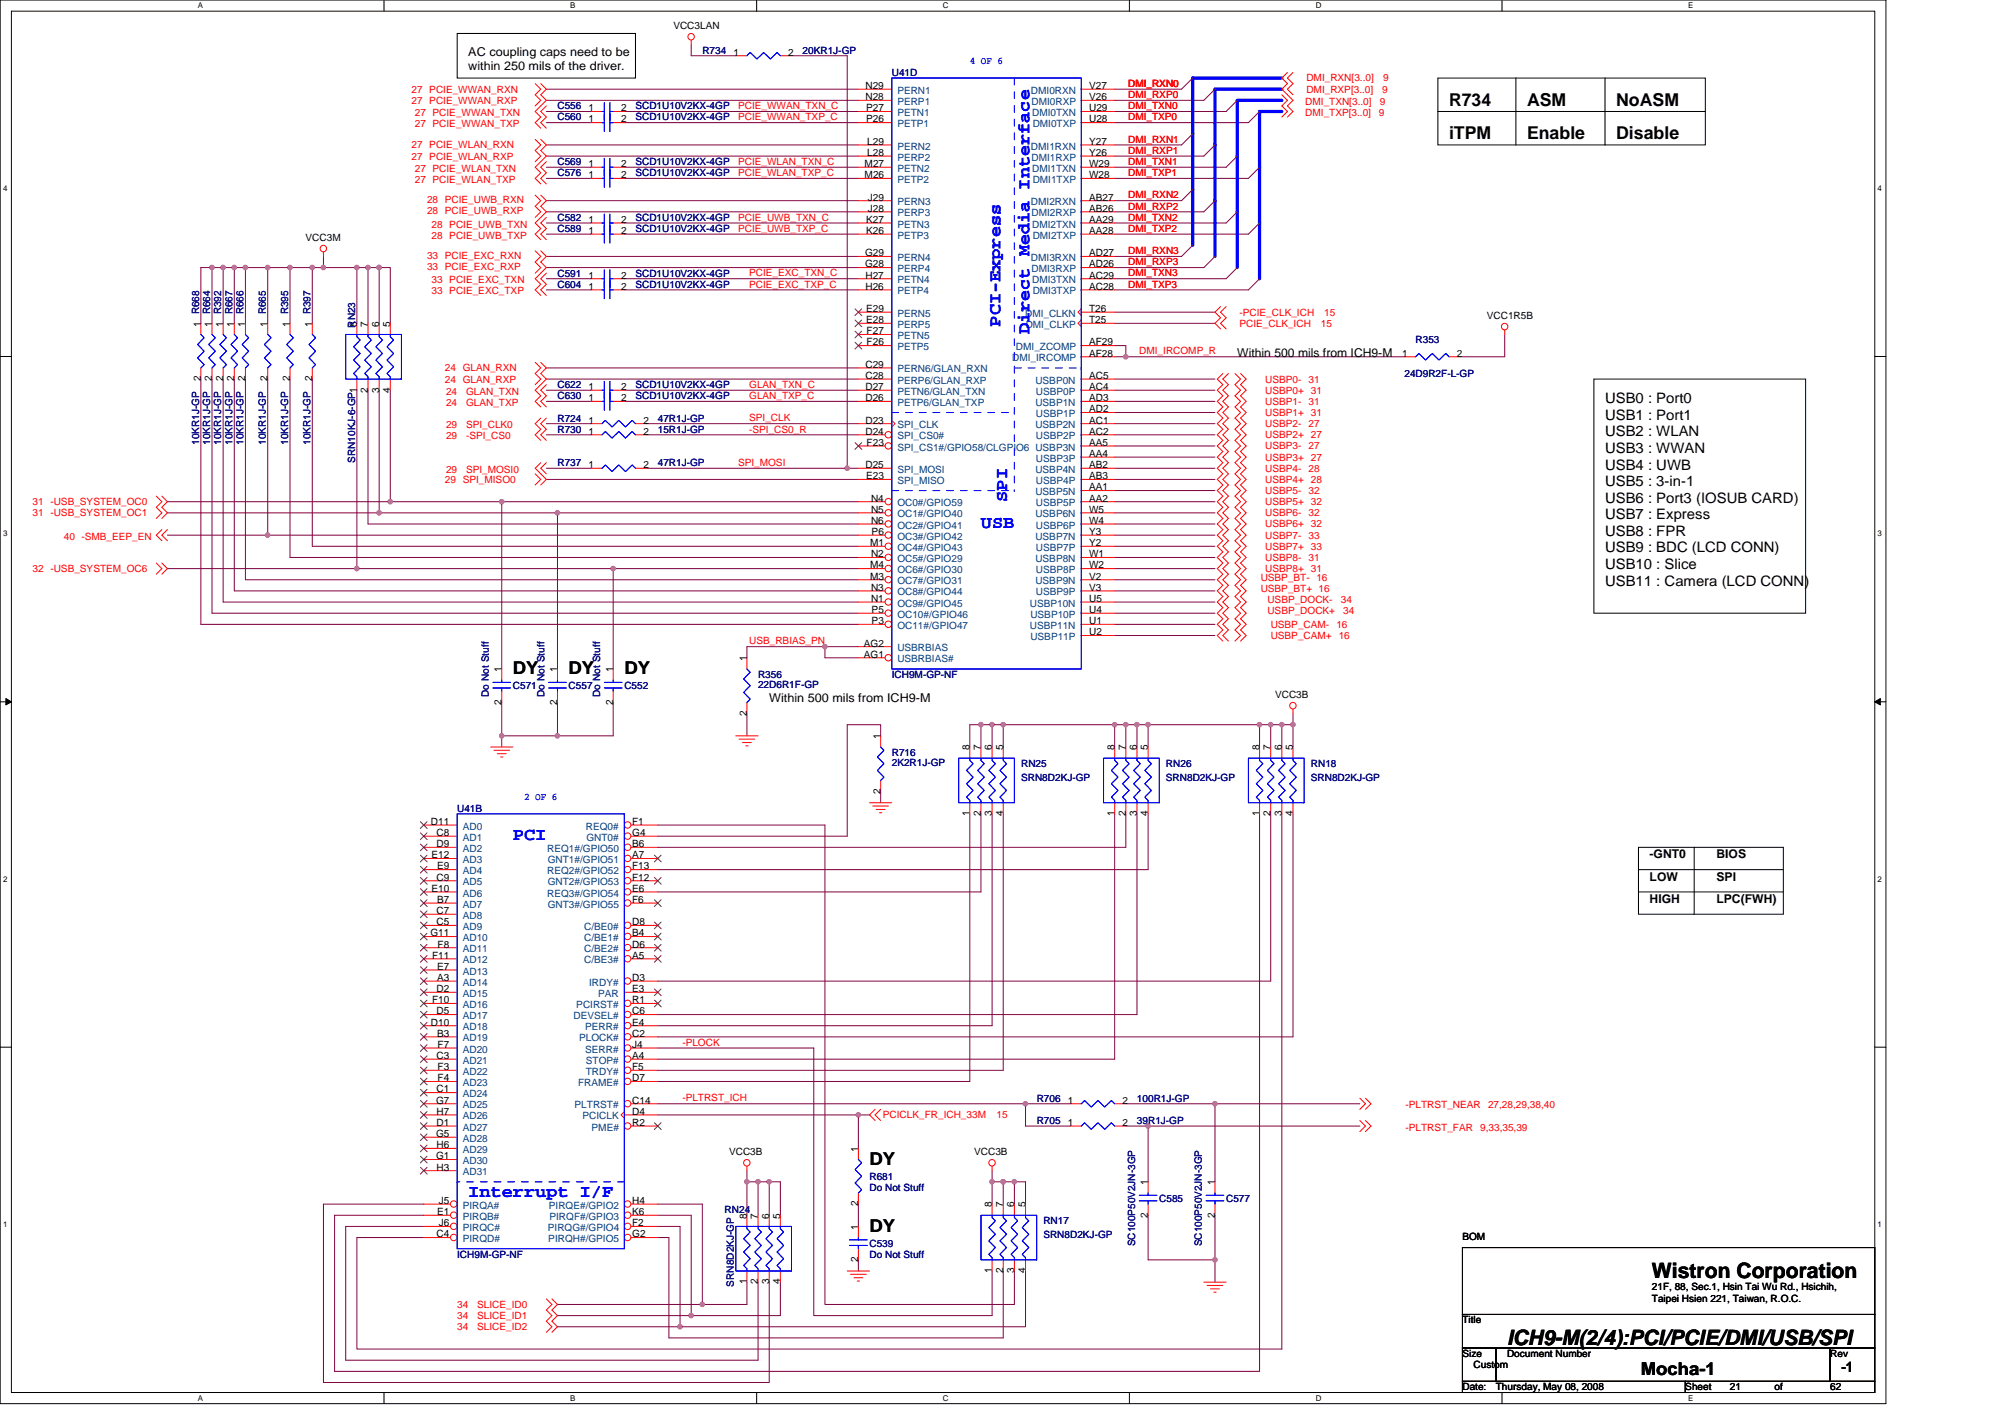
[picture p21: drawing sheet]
<svg xmlns="http://www.w3.org/2000/svg" width="297mm" height="210mm" viewBox="0 0 297 210" stroke-linecap="round" stroke-linejoin="round" font-family="sans-serif">
<defs><g id="words">
<g font-size="3.1">
<text x="244.7" y="189.3">Wistron Corporation</text>
<text x="223.3" y="199.2">ICH9-M(2/4):PCI/PCIE/DMI/USB/SPI</text>
</g>
<g font-size="2.6">
<text x="214.7" y="15.6">R734</text>
<text x="226.2" y="15.6">ASM</text>
<text x="239.4" y="15.6">NoASM</text>
<text x="214.7" y="20.6">iTPM</text>
<text x="226.2" y="20.6">Enable</text>
<text x="239.4" y="20.6">Disable</text>
<text x="76" y="99.8">DY</text>
<text x="84.2" y="99.8">DY</text>
<text x="92.5" y="99.8">DY</text>
<text x="128.8" y="172.5">DY</text>
<text x="128.8" y="182.4">DY</text>
<text x="243.1" y="203.7">Mocha-1</text>
</g>
<g font-size="2.6" fill="#00f">
<text x="148.2" y="48.4" transform="rotate(-90 148.2 48.4)">PCI-Express</text>
<text x="152.5" y="49.5" transform="rotate(-90 152.5 49.5)">Direct Media Interface</text>
<text x="149.2" y="74.3" transform="rotate(-90 149.2 74.3)">SPI</text>
<text x="145.3" y="78.1">USB</text>
<text x="76" y="124.4">PCI</text>
<text x="69.4" y="177.2">Interrupt I/F</text>
</g>
<g font-size="2.1">
<text x="237.8" y="59.7">USB0 : Port0</text>
<text x="237.8" y="62.2">USB1 : Port1</text>
<text x="237.8" y="64.6">USB2 : WLAN</text>
<text x="237.8" y="67.1">USB3 : WWAN</text>
<text x="237.8" y="69.5">USB4 : UWB</text>
<text x="237.8" y="72">USB5 : 3-in-1</text>
<text x="237.8" y="74.4">USB6 : Port3 (IOSUB CARD)</text>
<text x="237.8" y="76.9">USB7 : Express</text>
<text x="237.8" y="79.4">USB8 : FPR</text>
<text x="237.8" y="81.8">USB9 : BDC (LCD CONN)</text>
<text x="237.8" y="84.3">USB10 : Slice</text>
<text x="237.8" y="86.7">USB11 : Camera (LCD CONN)</text>
<text x="272.8" y="203.2">-1</text>
</g>
<g font-size="1.8">
<text x="69.4" y="8.2">AC coupling caps need to be</text>
<text x="69.4" y="10.3">within 250 mils of the driver.</text>
<text x="183.3" y="52.8">Within 500 mils from ICH9-M</text>
<text x="114" y="104">Within 500 mils from ICH9-M</text>
<text x="244.4" y="127.1">-GNT0</text>
<text x="244.4" y="130.4">LOW</text>
<text x="254.3" y="130.4">SPI</text>
<text x="254.3" y="127.1">BIOS</text>
<text x="244.4" y="133.7">HIGH</text>
<text x="254.3" y="133.7">LPC(FWH)</text>
</g>
<g font-size="1.5">
<text x="99.8" y="4.3">VCC3LAN</text>
<text x="108.7" y="8.2">1</text>
<text x="116.8" y="8.2">2</text>
<text x="87.2" y="16.5">1</text>
<text x="92" y="16.5">2</text>
<text x="128.2" y="13.2">N29</text>
<text x="128.2" y="14.8">N28</text>
<text x="128.3" y="16.5">P27</text>
<text x="161.4" y="14.8">V26</text>
<text x="161.4" y="13.2">V27</text>
<text x="161.4" y="16.5">U29</text>
<text x="87.2" y="18.1">1</text>
<text x="92" y="18.1">2</text>
<text x="128.3" y="18.1">P26</text>
<text x="128.5" y="21.4">L29</text>
<text x="128.5" y="23.1">L28</text>
<text x="161.4" y="23.1">Y26</text>
<text x="161.4" y="18.1">U28</text>
<text x="161.4" y="21.4">Y27</text>
<text x="87.2" y="24.7">1</text>
<text x="87.2" y="26.4">1</text>
<text x="92" y="24.7">2</text>
<text x="92" y="26.4">2</text>
<text x="128.1" y="24.7">M27</text>
<text x="128.1" y="26.4">M26</text>
<text x="128.6" y="29.7">J29</text>
<text x="161.4" y="26.4">W28</text>
<text x="161.4" y="29.7">AB27</text>
<text x="161.4" y="24.7">W29</text>
<text x="45.3" y="35.7">VCC3M</text>
<text x="87.2" y="33">1</text>
<text x="87.2" y="34.6">1</text>
<text x="92" y="33">2</text>
<text x="92" y="34.6">2</text>
<text x="128.3" y="33">K27</text>
<text x="128.3" y="34.6">K26</text>
<text x="128.6" y="31.3">J28</text>
<text x="161.4" y="31.3">AB26</text>
<text x="161.4" y="34.6">AA28</text>
<text x="161.4" y="33">AA29</text>
<text x="87.2" y="41.3">1</text>
<text x="92" y="41.3">2</text>
<text x="128.2" y="38">G29</text>
<text x="128.2" y="39.6">G28</text>
<text x="128.2" y="41.3">H27</text>
<text x="161.4" y="39.6">AD26</text>
<text x="161.4" y="38">AD27</text>
<text x="161.4" y="41.3">AC29</text>
<text x="87.2" y="42.9">1</text>
<text x="92" y="42.9">2</text>
<text x="128.2" y="42.9">H26</text>
<text x="128.3" y="46.2">E29</text>
<text x="128.3" y="47.9">E28</text>
<text x="161.4" y="42.9">AC28</text>
<text x="161.4" y="46.2">T26</text>
<text x="161.4" y="47.9">T25</text>
<text x="220.3" y="47.2">VCC1R5B</text>
<text x="29.7" y="48.4" transform="rotate(-90 29.7 48.4)">1 R668</text>
<text x="31.4" y="48.4" transform="rotate(-90 31.4 48.4)">1 R664</text>
<text x="33" y="48.4" transform="rotate(-90 33 48.4)">1 R392</text>
<text x="34.7" y="48.4" transform="rotate(-90 34.7 48.4)">1 R667</text>
<text x="36.3" y="48.4" transform="rotate(-90 36.3 48.4)">1 R666</text>
<text x="39.6" y="48.4" transform="rotate(-90 39.6 48.4)">1 R665</text>
<text x="42.9" y="48.4" transform="rotate(-90 42.9 48.4)">1 R395</text>
<text x="46.2" y="48.4" transform="rotate(-90 46.2 48.4)">1 R397</text>
<text x="52.8" y="48.4" transform="rotate(-90 52.8 48.4)">8</text>
<text x="54.5" y="48.4" transform="rotate(-90 54.5 48.4)">7</text>
<text x="56.2" y="48.4" transform="rotate(-90 56.2 48.4)">6</text>
<text x="57.8" y="48.4" transform="rotate(-90 57.8 48.4)">5</text>
<text x="128.4" y="49.5">F27</text>
<text x="128.4" y="51.2">F26</text>
<text x="161.4" y="52.8">AF28</text>
<text x="161.4" y="51.2">AF29</text>
<text x="207.7" y="52.8">1</text>
<text x="215.8" y="52.8">2</text>
<text x="29.7" y="56.5" transform="rotate(-90 29.7 56.5)">2</text>
<text x="31.4" y="56.5" transform="rotate(-90 31.4 56.5)">2</text>
<text x="33" y="56.5" transform="rotate(-90 33 56.5)">2</text>
<text x="34.7" y="56.5" transform="rotate(-90 34.7 56.5)">2</text>
<text x="36.3" y="56.5" transform="rotate(-90 36.3 56.5)">2</text>
<text x="39.6" y="56.5" transform="rotate(-90 39.6 56.5)">2</text>
<text x="42.9" y="56.5" transform="rotate(-90 42.9 56.5)">2</text>
<text x="46.2" y="56.5" transform="rotate(-90 46.2 56.5)">2</text>
<text x="54.5" y="58.1" transform="rotate(-90 54.5 58.1)">2</text>
<text x="56.2" y="58.1" transform="rotate(-90 56.2 58.1)">3</text>
<text x="57.8" y="58.1" transform="rotate(-90 57.8 58.1)">4</text>
<text x="87.2" y="57.8">1</text>
<text x="87.2" y="59.4">1</text>
<text x="92" y="57.8">2</text>
<text x="92" y="59.4">2</text>
<text x="128.2" y="54.5">C29</text>
<text x="128.2" y="56.1">C28</text>
<text x="128.2" y="57.8">D27</text>
<text x="128.2" y="59.4">D26</text>
<text x="161.4" y="57.8">AC4</text>
<text x="161.4" y="56.1">AC5</text>
<text x="161.4" y="59.4">AD3</text>
<text x="87.2" y="62.7">1</text>
<text x="87.2" y="64.4">1</text>
<text x="95.3" y="62.7">2</text>
<text x="95.3" y="64.4">2</text>
<text x="128.2" y="62.7">D23</text>
<text x="128.2" y="64.4">D24</text>
<text x="161.4" y="61.1">AD2</text>
<text x="161.4" y="64.4">AC2</text>
<text x="161.4" y="62.7">AC1</text>
<text x="87.2" y="69.3">1</text>
<text x="95.3" y="69.3">2</text>
<text x="128.2" y="69.3">D25</text>
<text x="128.3" y="71">E23</text>
<text x="128.4" y="66">F23</text>
<text x="161.4" y="67.7">AA4</text>
<text x="161.4" y="71">AB3</text>
<text x="161.4" y="66">AA5</text>
<text x="161.4" y="69.3">AB2</text>
<text x="129" y="74.3">N4</text>
<text x="129" y="75.9">N5</text>
<text x="129" y="77.6">N6</text>
<text x="161.4" y="74.3">AA2</text>
<text x="161.4" y="77.6">W4</text>
<text x="161.4" y="72.6">AA1</text>
<text x="161.4" y="75.9">W5</text>
<text x="128.9" y="80.9">M1</text>
<text x="129" y="82.5">N2</text>
<text x="129.1" y="79.2">P6</text>
<text x="161.4" y="80.9">Y2</text>
<text x="161.4" y="79.2">Y3</text>
<text x="161.4" y="82.5">W1</text>
<text x="128.9" y="84.2">M4</text>
<text x="128.9" y="85.8">M3</text>
<text x="129" y="87.5">N3</text>
<text x="129" y="89.1">N1</text>
<text x="161.4" y="89.1">U5</text>
<text x="161.4" y="84.2">W2</text>
<text x="161.4" y="87.5">V3</text>
<text x="161.4" y="85.8">V2</text>
<text x="128" y="95.7">AG2</text>
<text x="129.1" y="90.8">P5</text>
<text x="129.1" y="92.4">P3</text>
<text x="161.4" y="92.4">U1</text>
<text x="161.4" y="90.8">U4</text>
<text x="161.4" y="94.1">U2</text>
<text x="74.3" y="99.5" transform="rotate(-90 74.3 99.5)">1</text>
<text x="82.6" y="99.5" transform="rotate(-90 82.6 99.5)">1</text>
<text x="90.8" y="99.5" transform="rotate(-90 90.8 99.5)">1</text>
<text x="110.6" y="97.9" transform="rotate(-90 110.6 97.9)">1</text>
<text x="128" y="97.4">AG1</text>
<text x="74.3" y="104.4" transform="rotate(-90 74.3 104.4)">2</text>
<text x="82.6" y="104.4" transform="rotate(-90 82.6 104.4)">2</text>
<text x="90.8" y="104.4" transform="rotate(-90 90.8 104.4)">2</text>
<text x="110.6" y="106" transform="rotate(-90 110.6 106)">2</text>
<text x="188.9" y="103.4">VCC3B</text>
<text x="130.4" y="109.5" transform="rotate(-90 130.4 109.5)">1</text>
<text x="143.7" y="111.1" transform="rotate(-90 143.7 111.1)">8</text>
<text x="145.3" y="111.1" transform="rotate(-90 145.3 111.1)">7</text>
<text x="147" y="111.1" transform="rotate(-90 147 111.1)">6</text>
<text x="148.6" y="111.1" transform="rotate(-90 148.6 111.1)">5</text>
<text x="165.1" y="111.1" transform="rotate(-90 165.1 111.1)">8</text>
<text x="166.8" y="111.1" transform="rotate(-90 166.8 111.1)">7</text>
<text x="168.4" y="111.1" transform="rotate(-90 168.4 111.1)">6</text>
<text x="170.1" y="111.1" transform="rotate(-90 170.1 111.1)">5</text>
<text x="186.6" y="111.1" transform="rotate(-90 186.6 111.1)">8</text>
<text x="188.2" y="111.1" transform="rotate(-90 188.2 111.1)">7</text>
<text x="189.9" y="111.1" transform="rotate(-90 189.9 111.1)">6</text>
<text x="191.5" y="111.1" transform="rotate(-90 191.5 111.1)">5</text>
<text x="130.4" y="117.6" transform="rotate(-90 130.4 117.6)">2</text>
<text x="63.8" y="122.2">D11</text>
<text x="64.7" y="123.8">C8</text>
<text x="64.7" y="125.5">D9</text>
<text x="93.7" y="125.5">B6</text>
<text x="93.7" y="122.2">F1</text>
<text x="93.7" y="123.8">G4</text>
<text x="143.7" y="120.9" transform="rotate(-90 143.7 120.9)">1</text>
<text x="145.3" y="120.9" transform="rotate(-90 145.3 120.9)">2</text>
<text x="147" y="120.9" transform="rotate(-90 147 120.9)">3</text>
<text x="148.6" y="120.9" transform="rotate(-90 148.6 120.9)">4</text>
<text x="165.1" y="120.9" transform="rotate(-90 165.1 120.9)">1</text>
<text x="166.8" y="120.9" transform="rotate(-90 166.8 120.9)">2</text>
<text x="168.4" y="120.9" transform="rotate(-90 168.4 120.9)">3</text>
<text x="170.1" y="120.9" transform="rotate(-90 170.1 120.9)">4</text>
<text x="186.6" y="120.9" transform="rotate(-90 186.6 120.9)">1</text>
<text x="188.2" y="120.9" transform="rotate(-90 188.2 120.9)">2</text>
<text x="189.9" y="120.9" transform="rotate(-90 189.9 120.9)">3</text>
<text x="191.5" y="120.9" transform="rotate(-90 191.5 120.9)">4</text>
<text x="63.9" y="127.1">E12</text>
<text x="64.7" y="130.4">C9</text>
<text x="64.7" y="128.8">E9</text>
<text x="93.7" y="128.8">F13</text>
<text x="93.7" y="127.1">A7</text>
<text x="93.7" y="130.4">F12</text>
<text x="63.9" y="132.1">E10</text>
<text x="64.7" y="135.4">C7</text>
<text x="64.7" y="137">C5</text>
<text x="64.7" y="133.7">B7</text>
<text x="93.7" y="132.1">E6</text>
<text x="93.7" y="133.7">F6</text>
<text x="93.7" y="137">D8</text>
<text x="63.8" y="138.7">G11</text>
<text x="64" y="142">F11</text>
<text x="64.7" y="143.6">E7</text>
<text x="64.8" y="140.3">F8</text>
<text x="93.7" y="138.7">B4</text>
<text x="93.7" y="140.3">D6</text>
<text x="93.7" y="142">A5</text>
<text x="64" y="148.6">F10</text>
<text x="64.7" y="146.9">D2</text>
<text x="64.7" y="145.3">A3</text>
<text x="93.7" y="145.3">D3</text>
<text x="93.7" y="148.6">R1</text>
<text x="93.7" y="146.9">E3</text>
<text x="63.8" y="151.9">D10</text>
<text x="64.7" y="150.2">D5</text>
<text x="64.7" y="153.5">B3</text>
<text x="64.8" y="155.2">F7</text>
<text x="93.7" y="151.9">E4</text>
<text x="93.7" y="155.2">J4</text>
<text x="93.7" y="153.5">C2</text>
<text x="93.7" y="150.2">C6</text>
<text x="64.7" y="156.8">C3</text>
<text x="64.7" y="161.8">C1</text>
<text x="64.8" y="158.5">F3</text>
<text x="64.8" y="160.1">F4</text>
<text x="93.7" y="160.1">D7</text>
<text x="93.7" y="156.8">A4</text>
<text x="93.7" y="158.5">F5</text>
<text x="64.6" y="163.4">G7</text>
<text x="64.7" y="165.1">H7</text>
<text x="64.7" y="166.7">D1</text>
<text x="93.7" y="163.4">C14</text>
<text x="93.7" y="166.7">R2</text>
<text x="93.7" y="165.1">D4</text>
<text x="158.2" y="163.4">1</text>
<text x="158.2" y="166.7">1</text>
<text x="166.3" y="163.4">2</text>
<text x="166.3" y="166.7">2</text>
<text x="64.6" y="168.4">G5</text>
<text x="64.6" y="171.7">G1</text>
<text x="64.7" y="170">H6</text>
<text x="64.7" y="173.3">H3</text>
<text x="108" y="171">VCC3B</text>
<text x="127.1" y="170.5" transform="rotate(-90 127.1 170.5)">1</text>
<text x="144.3" y="171">VCC3B</text>
<text x="64.7" y="179.9">E1</text>
<text x="65" y="178.3">J5</text>
<text x="93.7" y="179.9">K6</text>
<text x="93.7" y="178.3">H4</text>
<text x="127.1" y="178.6" transform="rotate(-90 127.1 178.6)">2</text>
<text x="147" y="178.8" transform="rotate(-90 147 178.8)">8</text>
<text x="148.6" y="178.8" transform="rotate(-90 148.6 178.8)">7</text>
<text x="150.3" y="178.8" transform="rotate(-90 150.3 178.8)">6</text>
<text x="151.9" y="178.8" transform="rotate(-90 151.9 178.8)">5</text>
<text x="170.1" y="175.5" transform="rotate(-90 170.1 175.5)">1</text>
<text x="180" y="175.5" transform="rotate(-90 180 175.5)">1</text>
<text x="64.7" y="183.2">C4</text>
<text x="65" y="181.6">J6</text>
<text x="93.7" y="181.6">F2</text>
<text x="93.7" y="183.2">G2</text>
<text x="110.6" y="180.4" transform="rotate(-90 110.6 180.4)">8</text>
<text x="112.3" y="180.4" transform="rotate(-90 112.3 180.4)">7</text>
<text x="113.9" y="180.4" transform="rotate(-90 113.9 180.4)">6</text>
<text x="115.6" y="180.4" transform="rotate(-90 115.6 180.4)">5</text>
<text x="127.1" y="182.1" transform="rotate(-90 127.1 182.1)">1</text>
<text x="170.1" y="180.3" transform="rotate(-90 170.1 180.3)">2</text>
<text x="180" y="180.3" transform="rotate(-90 180 180.3)">2</text>
<text x="216.7" y="183.6">BOM</text>
<text x="110.6" y="190.2" transform="rotate(-90 110.6 190.2)">1</text>
<text x="112.3" y="190.2" transform="rotate(-90 112.3 190.2)">2</text>
<text x="113.9" y="190.2" transform="rotate(-90 113.9 190.2)">3</text>
<text x="115.6" y="190.2" transform="rotate(-90 115.6 190.2)">4</text>
<text x="127.1" y="186.9" transform="rotate(-90 127.1 186.9)">2</text>
<text x="147" y="188.6" transform="rotate(-90 147 188.6)">1</text>
<text x="148.6" y="188.6" transform="rotate(-90 148.6 188.6)">2</text>
<text x="150.3" y="188.6" transform="rotate(-90 150.3 188.6)">3</text>
<text x="151.9" y="188.6" transform="rotate(-90 151.9 188.6)">4</text>
<text x="244.7" y="191">21F, 88, Sec.1, Hsin Tai Wu Rd., Hsichih,</text>
<text x="216.7" y="196">Title</text>
<text x="244.7" y="192.7">Taipei Hsien 221, Taiwan, R.O.C.</text>
<text x="216.7" y="200.9">Size</text>
<text x="218.3" y="202.6">Custom</text>
<text x="223.3" y="200.9">Document Number</text>
<text x="271.1" y="200.9">Rev</text>
<text x="216.7" y="205.9">Date:</text>
<text x="221.6" y="205.9">Thursday, May 08, 2008</text>
<text x="249.7" y="205.9">Sheet</text>
<text x="256.3" y="205.9">21</text>
<text x="262.9" y="205.9">of</text>
<text x="271.1" y="205.9">62</text>
</g>
<g font-size="1.5" fill="#000080">
<text x="104.1" y="7.9">R734</text>
<text x="118.9" y="7.9">20KR1J-GP</text>
<text x="132.1" y="11.2">U41D</text>
<text x="82.6" y="16.2">C556</text>
<text x="82.6" y="17.8">C560</text>
<text x="94.1" y="16.2">SCD1U10V2KX-4GP</text>
<text x="94.1" y="17.8">SCD1U10V2KX-4GP</text>
<text x="82.6" y="24.4">C569</text>
<text x="82.6" y="26.1">C576</text>
<text x="94.1" y="24.4">SCD1U10V2KX-4GP</text>
<text x="94.1" y="26.1">SCD1U10V2KX-4GP</text>
<text x="82.6" y="32.7">C582</text>
<text x="82.6" y="34.4">C589</text>
<text x="94.1" y="32.7">SCD1U10V2KX-4GP</text>
<text x="94.1" y="34.4">SCD1U10V2KX-4GP</text>
<text x="82.6" y="41">C591</text>
<text x="94.1" y="41">SCD1U10V2KX-4GP</text>
<text x="82.6" y="42.6">C604</text>
<text x="94.1" y="42.6">SCD1U10V2KX-4GP</text>
<text x="52.6" y="48.5" transform="rotate(-90 52.6 48.5)">RN23</text>
<text x="209.7" y="50.9">R353</text>
<text x="82.6" y="57.5">C622</text>
<text x="82.6" y="59.1">C630</text>
<text x="94.1" y="57.5">SCD1U10V2KX-4GP</text>
<text x="94.1" y="59.1">SCD1U10V2KX-4GP</text>
<text x="208.1" y="55.8">24D9R2F-L-GP</text>
<text x="29.5" y="65.9" transform="rotate(-90 29.5 65.9)">10KR1J-GP</text>
<text x="31.1" y="65.9" transform="rotate(-90 31.1 65.9)">10KR1J-GP</text>
<text x="32.8" y="65.9" transform="rotate(-90 32.8 65.9)">10KR1J-GP</text>
<text x="34.4" y="65.9" transform="rotate(-90 34.4 65.9)">10KR1J-GP</text>
<text x="36.1" y="65.9" transform="rotate(-90 36.1 65.9)">10KR1J-GP</text>
<text x="39.4" y="65.9" transform="rotate(-90 39.4 65.9)">10KR1J-GP</text>
<text x="42.7" y="65.9" transform="rotate(-90 42.7 65.9)">10KR1J-GP</text>
<text x="46" y="65.9" transform="rotate(-90 46 65.9)">10KR1J-GP</text>
<text x="82.6" y="62.4">R724</text>
<text x="82.6" y="64.1">R730</text>
<text x="97.4" y="62.4">47R1J-GP</text>
<text x="97.4" y="64.1">15R1J-GP</text>
<text x="52.6" y="68.5" transform="rotate(-90 52.6 68.5)">SRN10KJ-6-GP1</text>
<text x="82.6" y="69">R737</text>
<text x="97.4" y="69">47R1J-GP</text>
<text x="112.3" y="100.4">R356</text>
<text x="112.3" y="101.9">22D6R1F-GP</text>
<text x="132.1" y="100.4">ICH9M-GP-NF</text>
<text x="72.4" y="103.2" transform="rotate(-90 72.4 103.2)">Do Not Stuff</text>
<text x="76" y="102">C571</text>
<text x="80.7" y="103.2" transform="rotate(-90 80.7 103.2)">Do Not Stuff</text>
<text x="84.2" y="102">C557</text>
<text x="88.9" y="103.2" transform="rotate(-90 88.9 103.2)">Do Not Stuff</text>
<text x="92.5" y="102">C552</text>
<text x="132.1" y="112">R716</text>
<text x="132.1" y="113.4">2K2R1J-GP</text>
<text x="151.3" y="113.6">RN25</text>
<text x="172.7" y="113.6">RN26</text>
<text x="194.2" y="113.6">RN18</text>
<text x="151.3" y="115.6">SRN8D2KJ-GP</text>
<text x="172.7" y="115.6">SRN8D2KJ-GP</text>
<text x="194.2" y="115.6">SRN8D2KJ-GP</text>
<text x="67.7" y="120.2">U41B</text>
<text x="153.6" y="163.1">R706</text>
<text x="153.6" y="166.4">R705</text>
<text x="168.4" y="163.1">100R1J-GP</text>
<text x="168.4" y="166.4">39R1J-GP</text>
<text x="107.4" y="179.6">RN24</text>
<text x="128.8" y="174.7">R681</text>
<text x="128.8" y="176.3">Do Not Stuff</text>
<text x="171.7" y="178">C585</text>
<text x="181.6" y="178">C577</text>
<text x="128.8" y="184.6">C539</text>
<text x="154.6" y="181.3">RN17</text>
<text x="154.6" y="183.3">SRN8D2KJ-GP</text>
<text x="168.2" y="184.6" transform="rotate(-90 168.2 184.6)">SC100P50V2JN-3GP</text>
<text x="178.1" y="184.6" transform="rotate(-90 178.1 184.6)">SC100P50V2JN-3GP</text>
<text x="67.7" y="186.2">ICH9M-GP-NF</text>
<text x="108.7" y="190.5" transform="rotate(-90 108.7 190.5)">SRN8D2KJ-GP</text>
<text x="128.8" y="186.2">Do Not Stuff</text>
</g>
<g font-size="1.5" fill="#00f">
<text x="143.7" y="9.4">4 OF 6</text>
<text x="77.6" y="118.4">2 OF 6</text>
</g>
<g font-size="1.5" fill="#f00">
<text x="61" y="15.4">27 PCIE_WWAN_RXP</text>
<text x="61" y="13.7">27 PCIE_WWAN_RXN</text>
<text x="61.5" y="17.2">27 PCIE_WWAN_TXN</text>
<text x="109.3" y="16.2">PCIE_WWAN_TXN_C</text>
<text x="109.3" y="17.8">PCIE_WWAN_TXP_C</text>
<text x="167.1" y="14.5">DMI_RXP0</text>
<text x="167.1" y="17.8">DMI_TXP0</text>
<text x="167.1" y="12.9">DMI_RXN0</text>
<text x="167.1" y="16.2">DMI_TXN0</text>
<text x="193.4" y="15.5">DMI_TXN[3..0]</text>
<text x="193.4" y="17.2">DMI_TXP[3..0]</text>
<text x="193.5" y="12.1">DMI_RXN[3..0]</text>
<text x="193.5" y="13.7">DMI_RXP[3..0]</text>
<text x="204.3" y="17.2">9</text>
<text x="204.4" y="15.5">9</text>
<text x="204.8" y="13.7">9</text>
<text x="204.9" y="12.1">9</text>
<text x="61" y="23.6">27 PCIE_WLAN_RXP</text>
<text x="61" y="22">27 PCIE_WLAN_RXN</text>
<text x="61.5" y="18.8">27 PCIE_WWAN_TXP</text>
<text x="167.1" y="21.1">DMI_RXN1</text>
<text x="167.1" y="22.8">DMI_RXP1</text>
<text x="61.5" y="27.1">27 PCIE_WLAN_TXP</text>
<text x="61.5" y="25.4">27 PCIE_WLAN_TXN</text>
<text x="109.3" y="24.4">PCIE_WLAN_TXN_C</text>
<text x="109.3" y="26.1">PCIE_WLAN_TXP_C</text>
<text x="167.1" y="26.1">DMI_TXP1</text>
<text x="167.1" y="24.4">DMI_TXN1</text>
<text x="167.1" y="29.4">DMI_RXN2</text>
<text x="63.3" y="30.1">28 PCIE_UWB_RXN</text>
<text x="63.3" y="31.7">28 PCIE_UWB_RXP</text>
<text x="63.9" y="35.3">28 PCIE_UWB_TXP</text>
<text x="63.9" y="33.7">28 PCIE_UWB_TXN</text>
<text x="109.3" y="32.7">PCIE_UWB_TXN_C</text>
<text x="109.3" y="34.3">PCIE_UWB_TXP_C</text>
<text x="167.1" y="34.3">DMI_TXP2</text>
<text x="167.1" y="31">DMI_RXP2</text>
<text x="167.1" y="32.7">DMI_TXN2</text>
<text x="63.3" y="38.3">33 PCIE_EXC_RXN</text>
<text x="63.3" y="40">33 PCIE_EXC_RXP</text>
<text x="63.9" y="42">33 PCIE_EXC_TXN</text>
<text x="111" y="40.9">PCIE_EXC_TXN_C</text>
<text x="167.1" y="40.9">DMI_TXN3</text>
<text x="167.1" y="37.6">DMI_RXN3</text>
<text x="167.1" y="39.3">DMI_RXP3</text>
<text x="63.9" y="43.6">33 PCIE_EXC_TXP</text>
<text x="111" y="42.6">PCIE_EXC_TXP_C</text>
<text x="167.1" y="42.6">DMI_TXP3</text>
<text x="183.6" y="46.7">-PCIE_CLK_ICH</text>
<text x="196.2" y="46.7">15</text>
<text x="168.8" y="52.5">DMI_IRCOMP_R</text>
<text x="183.6" y="48.4">PCIE_CLK_ICH</text>
<text x="195.7" y="48.4">15</text>
<text x="65.9" y="56.6">24 GLAN_RXP</text>
<text x="65.9" y="55">24 GLAN_RXN</text>
<text x="66.1" y="58.5">24</text>
<text x="69" y="58.5">GLAN_TXN</text>
<text x="111" y="57.4">GLAN_TXN_C</text>
<text x="111" y="59.1">GLAN_TXP_C</text>
<text x="187.4" y="56.6">USBP0-</text>
<text x="187.4" y="58.3">USBP0+ 31</text>
<text x="187.4" y="59.9">USBP1-</text>
<text x="193.9" y="56.6">31</text>
<text x="193.9" y="59.9">31</text>
<text x="66.1" y="65.1">29</text>
<text x="66.1" y="60.1">24</text>
<text x="66.1" y="63.4">29</text>
<text x="69" y="65.1">-SPI_CS0</text>
<text x="69" y="60.1">GLAN_TXP</text>
<text x="69" y="63.4">SPI_CLK0</text>
<text x="111" y="64.1">-SPI_CS0_R</text>
<text x="111" y="62.4">SPI_CLK</text>
<text x="187.4" y="61.6">USBP1+ 31</text>
<text x="187.4" y="63.2">USBP2-</text>
<text x="187.4" y="64.9">USBP2+ 27</text>
<text x="193.9" y="63.2">27</text>
<text x="65.9" y="71.5">29 SPI_MISO0</text>
<text x="66.1" y="70">29</text>
<text x="69" y="70">SPI_MOSI0</text>
<text x="109.3" y="69">SPI_MOSI</text>
<text x="187.4" y="66.5">USBP3-</text>
<text x="187.4" y="68.2">USBP3+ 27</text>
<text x="187.4" y="69.8">USBP4-</text>
<text x="187.4" y="71.5">USBP4+ 28</text>
<text x="193.9" y="66.5">27</text>
<text x="193.9" y="69.8">28</text>
<text x="4.8" y="76.5">31 -USB_SYSTEM_OC1</text>
<text x="4.8" y="74.8">31 -USB_SYSTEM_OC0</text>
<text x="187.4" y="76.5">USBP6-</text>
<text x="187.4" y="73.2">USBP5-</text>
<text x="187.4" y="74.8">USBP5+ 32</text>
<text x="193.9" y="76.5">32</text>
<text x="193.9" y="73.2">32</text>
<text x="9.5" y="79.9">40 -SMB_EEP_EN</text>
<text x="187.4" y="78.1">USBP6+ 32</text>
<text x="187.4" y="79.8">USBP7-</text>
<text x="187.4" y="81.4">USBP7+ 33</text>
<text x="187.4" y="83.1">USBP8-</text>
<text x="193.9" y="79.8">33</text>
<text x="193.9" y="83.1">31</text>
<text x="4.8" y="84.7">32 -USB_SYSTEM_OC6</text>
<text x="186.8" y="87.7">USBP_BT+ 16</text>
<text x="186.8" y="86">USBP_BT- 16</text>
<text x="187.4" y="84.7">USBP8+ 31</text>
<text x="187.8" y="89.3">USBP_DOCK-</text>
<text x="198.6" y="89.3">34</text>
<text x="111" y="95.4">USB_RBIAS_PN</text>
<text x="187.8" y="91">USBP_DOCK+</text>
<text x="188.3" y="93">USBP_CAM-</text>
<text x="188.3" y="94.6">USBP_CAM+ 16</text>
<text x="198" y="93">16</text>
<text x="199" y="91">34</text>
<text x="101.1" y="154.9">-PLOCK</text>
<text x="101.1" y="163.1">-PLTRST_ICH</text>
<text x="130.8" y="165.6">PCICLK_FR_ICH_33M</text>
<text x="147.6" y="165.6">15</text>
<text x="208.2" y="164.1">-PLTRST_NEAR</text>
<text x="208.2" y="167.4">-PLTRST_FAR</text>
<text x="219.3" y="167.4">9,33,35,39</text>
<text x="220.4" y="164.1">27,28,29,38,40</text>
<text x="67.7" y="197">34</text>
<text x="67.7" y="195.3">34</text>
<text x="67.7" y="193.7">34</text>
<text x="70.7" y="197">SLICE_ID2</text>
<text x="70.7" y="195.3">SLICE_ID1</text>
<text x="70.7" y="193.7">SLICE_ID0</text>
</g>
<g font-size="1.5" fill="#004080">
<text x="132.9" y="13.9">PERN1</text>
<text x="132.9" y="15.5">PERP1</text>
<text x="132.9" y="17.2">PETN1</text>
<text x="152.7" y="13.9">DMI0RXN</text>
<text x="152.8" y="15.5">DMI0RXP</text>
<text x="152.9" y="17.2">DMI0TXN</text>
<text x="132.9" y="18.8">PETP1</text>
<text x="132.9" y="22.1">PERN2</text>
<text x="132.9" y="23.8">PERP2</text>
<text x="152.7" y="22.1">DMI1RXN</text>
<text x="152.8" y="23.8">DMI1RXP</text>
<text x="153" y="18.8">DMI0TXP</text>
<text x="132.9" y="25.4">PETN2</text>
<text x="132.9" y="27.1">PETP2</text>
<text x="152.9" y="25.4">DMI1TXN</text>
<text x="153" y="27.1">DMI1TXP</text>
<text x="132.9" y="30.4">PERN3</text>
<text x="132.9" y="32">PERP3</text>
<text x="132.9" y="33.7">PETN3</text>
<text x="132.9" y="35.3">PETP3</text>
<text x="152.7" y="30.4">DMI2RXN</text>
<text x="152.8" y="32">DMI2RXP</text>
<text x="152.9" y="33.7">DMI2TXN</text>
<text x="153" y="35.3">DMI2TXP</text>
<text x="132.9" y="38.7">PERN4</text>
<text x="132.9" y="40.3">PERP4</text>
<text x="132.9" y="42">PETN4</text>
<text x="152.7" y="38.7">DMI3RXN</text>
<text x="152.8" y="40.3">DMI3RXP</text>
<text x="152.9" y="42">DMI3TXN</text>
<text x="132.9" y="43.6">PETP4</text>
<text x="132.9" y="46.9">PERN5</text>
<text x="151.9" y="46.9">DMI_CLKN</text>
<text x="153" y="43.6">DMI3TXP</text>
<text x="132.9" y="48.6">PERP5</text>
<text x="132.9" y="50.2">PETN5</text>
<text x="132.9" y="51.9">PETP5</text>
<text x="149.9" y="53.5">DMI_IRCOMP</text>
<text x="150.5" y="51.9">DMI_ZCOMP</text>
<text x="152" y="48.6">DMI_CLKP</text>
<text x="132.9" y="55.2">PERN6/GLAN_RXN</text>
<text x="132.9" y="56.8">PERP6/GLAN_RXP</text>
<text x="132.9" y="58.5">PETN6/GLAN_TXN</text>
<text x="153.4" y="56.8">USBP0N</text>
<text x="153.5" y="58.5">USBP0P</text>
<text x="132.9" y="60.1">PETP6/GLAN_TXP</text>
<text x="132.9" y="63.4">SPI_CLK</text>
<text x="132.9" y="65.1">SPI_CS0#</text>
<text x="153.4" y="60.1">USBP1N</text>
<text x="153.4" y="63.4">USBP2N</text>
<text x="153.5" y="61.8">USBP1P</text>
<text x="153.5" y="65.1">USBP2P</text>
<text x="132.9" y="66.7">SPI_CS1#/GPIO58/CLGPIO6 USBP3N</text>
<text x="132.9" y="70">SPI_MOSI</text>
<text x="132.9" y="71.7">SPI_MISO</text>
<text x="153.4" y="70">USBP4N</text>
<text x="153.5" y="68.4">USBP3P</text>
<text x="153.5" y="71.7">USBP4P</text>
<text x="132.9" y="75">OC0#/GPIO59</text>
<text x="132.9" y="76.6">OC1#/GPIO40</text>
<text x="153.4" y="73.3">USBP5N</text>
<text x="153.4" y="76.6">USBP6N</text>
<text x="153.5" y="75">USBP5P</text>
<text x="132.9" y="78.3">OC2#/GPIO41</text>
<text x="132.9" y="79.9">OC3#/GPIO42</text>
<text x="132.9" y="81.6">OC4#/GPIO43</text>
<text x="132.9" y="83.2">OC5#/GPIO29</text>
<text x="153.4" y="79.9">USBP7N</text>
<text x="153.4" y="83.2">USBP8N</text>
<text x="153.5" y="78.3">USBP6P</text>
<text x="153.5" y="81.6">USBP7P</text>
<text x="132.9" y="84.9">OC6#/GPIO30</text>
<text x="132.9" y="86.5">OC7#/GPIO31</text>
<text x="132.9" y="88.2">OC8#/GPIO44</text>
<text x="132.9" y="89.8">OC9#/GPIO45</text>
<text x="152.6" y="89.8">USBP10N</text>
<text x="153.4" y="86.5">USBP9N</text>
<text x="153.5" y="84.9">USBP8P</text>
<text x="153.5" y="88.2">USBP9P</text>
<text x="132.9" y="91.5">OC10#/GPIO46</text>
<text x="132.9" y="93.1">OC11#/GPIO47</text>
<text x="152.6" y="93.1">USBP11N</text>
<text x="152.7" y="91.5">USBP10P</text>
<text x="152.7" y="94.8">USBP11P</text>
<text x="132.9" y="98.1">USBRBIAS#</text>
<text x="132.9" y="96.4">USBRBIAS</text>
<text x="68.6" y="122.9">AD0</text>
<text x="68.6" y="124.5">AD1</text>
<text x="86.8" y="122.9">REQ0#</text>
<text x="86.9" y="124.5">GNT0#</text>
<text x="68.6" y="126.2">AD2</text>
<text x="68.6" y="127.8">AD3</text>
<text x="68.6" y="129.5">AD4</text>
<text x="68.6" y="131.1">AD5</text>
<text x="81.1" y="126.2">REQ1#/GPIO50</text>
<text x="81.1" y="129.5">REQ2#/GPIO52</text>
<text x="81.1" y="127.8">GNT1#/GPIO51</text>
<text x="81.1" y="131.1">GNT2#/GPIO53</text>
<text x="68.6" y="132.8">AD6</text>
<text x="68.6" y="134.4">AD7</text>
<text x="68.6" y="136.1">AD8</text>
<text x="68.6" y="137.7">AD9</text>
<text x="81.1" y="132.8">REQ3#/GPIO54</text>
<text x="81.1" y="134.4">GNT3#/GPIO55</text>
<text x="86.5" y="137.7">C/BE0#</text>
<text x="68.6" y="139.4">AD10</text>
<text x="68.6" y="141">AD11</text>
<text x="68.6" y="142.7">AD12</text>
<text x="86.5" y="139.4">C/BE1#</text>
<text x="86.5" y="141">C/BE2#</text>
<text x="86.5" y="142.7">C/BE3#</text>
<text x="68.6" y="144.3">AD13</text>
<text x="68.6" y="146">AD14</text>
<text x="68.6" y="147.6">AD15</text>
<text x="68.6" y="149.3">AD16</text>
<text x="85.4" y="149.3">PCIRST#</text>
<text x="87.3" y="146">IRDY#</text>
<text x="88.6" y="147.6">PAR</text>
<text x="68.6" y="150.9">AD17</text>
<text x="68.6" y="152.6">AD18</text>
<text x="68.6" y="154.2">AD19</text>
<text x="68.6" y="155.9">AD20</text>
<text x="85" y="150.9">DEVSEL#</text>
<text x="85.8" y="154.2">PLOCK#</text>
<text x="86.7" y="152.6">PERR#</text>
<text x="86.7" y="155.9">SERR#</text>
<text x="68.6" y="157.5">AD21</text>
<text x="68.6" y="159.2">AD22</text>
<text x="68.6" y="160.8">AD23</text>
<text x="85.7" y="160.8">FRAME#</text>
<text x="86.8" y="159.2">TRDY#</text>
<text x="86.8" y="157.5">STOP#</text>
<text x="68.6" y="162.5">AD24</text>
<text x="68.6" y="164.1">AD25</text>
<text x="68.6" y="165.8">AD26</text>
<text x="68.6" y="167.4">AD27</text>
<text x="85.1" y="164.1">PLTRST#</text>
<text x="86.3" y="165.8">PCICLK</text>
<text x="87.6" y="167.4">PME#</text>
<text x="68.6" y="169.1">AD28</text>
<text x="68.6" y="170.7">AD29</text>
<text x="68.6" y="172.4">AD30</text>
<text x="68.6" y="174">AD31</text>
<text x="68.6" y="179">PIRQA#</text>
<text x="81.3" y="179">PIRQE#/GPIO2</text>
<text x="68.6" y="180.6">PIRQB#</text>
<text x="68.6" y="182.3">PIRQC#</text>
<text x="68.6" y="183.9">PIRQD#</text>
<text x="81.2" y="182.3">PIRQG#/GPIO4</text>
<text x="81.2" y="183.9">PIRQH#/GPIO5</text>
<text x="81.4" y="180.6">PIRQF#/GPIO3</text>
</g>
<g font-size="1.2">
<text x="29.3" y="1.2">A</text>
<text x="84.5" y="1.2">B</text>
<text x="139.7" y="1.2">C</text>
<text x="194.9" y="1.2">D</text>
<text x="250.1" y="1.2">E</text>
<text x=".5" y="28.3">4</text>
<text x="278.2" y="28.3">4</text>
<text x=".5" y="79.4">3</text>
<text x="278.2" y="79.4">3</text>
<text x=".5" y="130.5">2</text>
<text x="278.2" y="130.5">2</text>
<text x=".5" y="181.7">1</text>
<text x="278.2" y="181.7">1</text>
<text x="29.3" y="207.4">A</text>
<text x="84.5" y="207.4">B</text>
<text x="139.7" y="207.4">C</text>
<text x="194.9" y="207.4">D</text>
<text x="250.1" y="207.4">E</text>
</g>
</g></defs>
<path d="M0 0h279.4v207.9h-279.4zM1.7 1.7h276v204.5h-276z" fill="none" stroke="#000" stroke-width=".15"/>
<g fill="#fff">
<path d="M29.3 .2h.8v1.3h-.8z"/>
<path d="M29.3 206.4h.8v1.3h-.8z"/>
</g>
<path d="M56.9 0v1.7M56.9 206.2v1.7" fill="none" stroke="#000" stroke-width=".15"/>
<g fill="#fff">
<path d="M84.5 .2h.8v1.3h-.8z"/>
<path d="M84.5 206.4h.8v1.3h-.8z"/>
</g>
<path d="M112.1 0v1.7M112.1 206.2v1.7" fill="none" stroke="#000" stroke-width=".15"/>
<g fill="#fff">
<path d="M139.7 .2h.8v1.3h-.8z"/>
<path d="M139.7 206.4h.8v1.3h-.8z"/>
</g>
<path d="M167.3 0v1.7M167.3 206.2v1.7" fill="none" stroke="#000" stroke-width=".15"/>
<g fill="#fff">
<path d="M194.9 .2h.8v1.3h-.8z"/>
<path d="M194.9 206.4h.8v1.3h-.8z"/>
</g>
<path d="M222.5 0v1.7M222.5 206.2v1.7" fill="none" stroke="#000" stroke-width=".15"/>
<g fill="#fff">
<path d="M250.1 .2h.8v1.3h-.8z"/>
<path d="M250.1 206.4h.8v1.3h-.8z"/>
<path d="M.5 27.2h.6v1.3h-.6z"/>
<path d="M278.2 27.2h.6v1.3h-.6z"/>
<path d="M.5 78.4h.6v1.3h-.6z"/>
<path d="M278.2 78.4h.6v1.3h-.6z"/>
</g>
<path d="M0 52.8h1.7M277.7 52.8h1.7" fill="none" stroke="#000" stroke-width=".15"/>
<g fill="#fff">
<path d="M.5 129.5h.6v1.3h-.6z"/>
<path d="M278.2 129.5h.6v1.3h-.6z"/>
</g>
<path d="M0 103.9h1.7M277.7 103.9h1.7" fill="none" stroke="#000" stroke-width=".15"/>
<path d="M.9 103.4l.8 .5-.8 .5zM277.7 103.9l.9-.5v1z" fill="#000" stroke="#000" stroke-width=".15"/>
<g fill="#fff">
<path d="M.5 180.6h.6v1.3h-.6z"/>
<path d="M278.2 180.6h.6v1.3h-.6z"/>
</g>
<g fill="none" stroke="#000" stroke-width=".15">
<path d="M67.7 5h26.4v6.6h-26.4zM213 11.6h39.6v9.9h-39.6zM213 16.5h39.6M224.6 11.6v9.9M237.8 11.6v9.9M236.1 56.1h31.4v34.7h-31.4zM242.7 132.1h21.5M242.7 125.5h21.5v9.9h-21.5zM242.7 128.8h21.5M251 125.5v9.9M0 155.1h1.7M277.7 155.1h1.7"/>
<path d="M216.7 199.6h4.9v5h-4.9zM216.7 184.7h61v9.9h-61zM216.7 194.6h61v5h-61zM221.6 199.6h49.5v5h-49.5zM271.1 199.6h6.6v5h-6.6zM216.7 204.6h33v1.6h-33zM249.7 204.6h28v1.6h-28z"/>
</g>
<g fill="none" stroke="#800040" stroke-width=".15">
<path d="M80.9 16.5h6.6M80.9 18.2h6.6M80.9 13.2h46.3M80.9 14.9h46.3M92.5 16.5h34.7M92.5 18.2h34.7M102.4 6.6v1.7h6.6M117.3 8.3h8.2v61M176.7 19.8l-1.7 1.7h-9.9M176.7 11.6l-1.7 1.6h-9.9M180 13.2l-1.7 1.7h-13.2M183.3 14.9l-1.7 1.6h-16.5"/>
<path d="M186.6 16.5l-1.6 1.7h-19.9M31.4 39.6h-1.6v8.3M31.4 39.6v8.3M31.4 39.6h1.7M33.1 39.6v8.3M33.1 39.6h1.6M34.7 39.6v8.3M34.7 39.6h1.7v8.3M36.4 39.6h3.3v8.3M39.7 39.6h3.3M43 39.6h3.3M43 39.6v8.3"/>
<path d="M46.3 39.6v8.3M46.3 39.6h1.6M47.9 38v1.6M47.9 39.6h5M52.9 39.6h1.6M52.9 39.6v8.3M54.5 39.6v8.3M54.5 39.6h1.7M56.2 39.6h1.6v8.3M56.2 39.6v8.3M80.9 24.8h6.6M80.9 26.4h6.6"/>
<path d="M80.9 33h6.6M80.9 34.7h6.6M80.9 21.5h46.3M80.9 29.7h46.3M80.9 31.4h46.3M80.9 39.6h46.3M80.9 38h46.3M80.9 23.1h46.3M92.5 24.8h34.7M92.5 26.4h34.7M92.5 33h34.7M92.5 34.7h34.7"/>
<path d="M176.7 36.3l-1.7 1.7h-9.9M176.7 28.1l-1.7 1.6h-9.9M180 29.7l-1.7 1.7h-13.2M180 21.5l-1.7 1.6h-13.2M180 38l-1.7 1.6h-13.2M183.3 23.1l-1.7 1.7h-16.5M183.3 39.6l-1.7 1.7h-16.5M183.3 31.4l-1.7 1.6h-16.5M186.6 33l-1.6 1.7h-19.9M186.6 24.8l-1.6 1.6h-19.9M29.8 56.1v36.4h97.4M31.4 56.1v34.7h95.8"/>
<path d="M33.1 56.1v33.1h94.1M34.7 56.1v31.4h92.5M36.4 56.1v29.8h90.8M39.7 56.1v23.1M43 56.1v26.4h84.2M46.3 56.1v24.8h80.9M52.9 57.8v26.4M54.5 57.8v19.8h72.7M56.2 57.8v18.1M57.8 57.8v16.5M80.9 57.8h6.6M80.9 59.4h6.6"/>
<path d="M80.9 42.9h6.6M80.9 41.3h6.6M80.9 54.5h46.3M80.9 56.1h46.3M92.5 41.3h34.7M92.5 57.8h34.7M92.5 59.4h34.7M92.5 42.9h34.7M165.1 56.1h14.9M165.1 59.4h14.9M165.1 46.2h14.9M165.1 57.8h14.9"/>
<path d="M165.1 51.2h1.7v1.6M165.1 52.8h1.7M165.1 47.9h14.9M166.8 52.8h41.3M186.6 41.3l-1.6 1.6h-19.9M222.9 49.5v3.3h-6.6M24.8 79.2h14.9M24.8 75.9h31.4M24.8 74.3h33M39.7 79.2h87.5M56.2 75.9h26.4M57.8 74.3h16.5"/>
<path d="M74.3 74.3v24.8M74.3 74.3h52.9M80.9 64.4h6.6M80.9 69.3h6.6M80.9 71h46.3M80.9 62.7h6.6M82.6 75.9h44.6M82.6 75.9v23.2M95.8 64.4h31.4M95.8 69.3h29.7M95.8 62.7h31.4M125.5 69.3h1.7"/>
<path d="M165.1 66h14.9M165.1 67.7h14.9M165.1 64.4h14.9M165.1 61.1h14.9M165.1 69.3h14.9M165.1 71h14.9M165.1 72.6h14.9M165.1 74.3h14.9M165.1 62.7h14.9M165.1 77.6h14.9M165.1 79.2h14.9M165.1 75.9h14.9"/>
<path d="M24.8 84.2h28.1M52.9 84.2h37.9M90.8 84.2v14.9M90.8 84.2h36.4M122.2 95.8h-11.5v1.6M122.2 95.8h5M122.2 95.8v1.6h5M165.1 89.2h14.9M165.1 90.8h14.9M165.1 92.5h14.9M165.1 94.1h14.9M165.1 80.9h14.9"/>
<path d="M165.1 84.2h14.9M165.1 82.5h14.9M165.1 85.9h14.9M165.1 87.5h14.9M74.3 104v5M74.3 109v1.6M74.3 109h8.3M82.6 104v5M90.8 104v5h-8.2M110.7 105.7v3.3M130.5 109v-1.7h-5v16.5h-28.1M130.5 117.2v1.7"/>
<path d="M145.3 107.3h-1.6v3.3M145.3 107.3v3.3M145.3 107.3h1.7M147 107.3v3.3M147 107.3h1.6M148.6 107.3h16.5M148.6 107.3v3.3M165.1 107.3h1.7v3.3M165.1 107.3v3.3M166.8 107.3h1.6v3.3M168.4 107.3h1.7v3.3M170.1 107.3h16.5v3.3"/>
<path d="M186.6 107.3h1.7M188.3 107.3h1.6M188.3 107.3v3.3M189.9 107.3v3.3M189.9 107.3h1.7M191.6 105.7v1.6M191.6 107.3v3.3M97.4 122.2h24.8v71h28.1v-5M143.7 120.5v39.6h-46.3M145.3 120.5v11.6h-47.9M147 120.5v31.4h-49.6M148.6 120.5v38h-51.2"/>
<path d="M165.1 120.5v36.3h-67.7M166.8 120.5v5h-69.4M168.4 120.5v29.7h-71M170.1 120.5v8.3h-72.7M186.6 120.5v82.6h-137v-23.1h13.2M188.3 120.5v24.8h-90.9M189.9 120.5v79.3h-137v-16.5h9.9M191.6 120.5v33h-94.2M97.4 155.2h23.2v39.6h26.4v-6.6M62.8 178.3h-14.9v26.4h66.1v-14.8M97.4 165.1h29.8M97.4 163.4h54.5"/>
<path d="M97.4 178.3h6.7v14.9M97.4 180h5v14.8M110.7 175h1.6M110.7 175v5M110.7 173.4v1.6M112.3 175h1.7M112.3 175v5M114 175h1.6v5M114 175v5M127.2 178.3v3.3M127.2 165.1v5M127.2 165.1h1.6"/>
<path d="M147 175h1.6M147 175v3.3M147 173.4v1.6M148.6 175h1.7M148.6 175v3.3M150.3 175v3.3M150.3 175h1.6v3.3M151.9 163.4v3.4h6.6M151.9 163.4h6.6M166.8 163.4h13.2M166.8 166.8h3.3M170.1 166.8h31.4"/>
<path d="M170.1 166.8v8.2M170.1 180v6.6h9.9M180 163.4h21.5M180 163.4v11.6M180 180v6.6M62.8 181.6h-11.6v19.8h61.1v-11.5M82.6 196.5h18.2M82.6 194.8h19.8M82.6 193.2h21.5M97.4 181.6h3.4v14.9M97.4 183.3h1.7v14.8h49.5v-9.9M110.7 189.9v3.3h-6.6"/>
<path d="M115.6 189.9v4.9h-13.2M127.2 186.6v1.6M151.9 188.2v8.3h-51.1M180 186.6v3.3"/>
</g>
<g fill="#f0f" stroke="#f0f" stroke-width=".15">
<circle cx="100.7" cy="196.5" r=".33"/>
<circle cx="82.6" cy="75.9" r=".33"/>
<circle cx="74.3" cy="74.3" r=".33"/>
<circle cx="166.8" cy="52.8" r=".33"/>
<circle cx="56.2" cy="75.9" r=".33"/>
<circle cx="112.3" cy="175" r=".33"/>
<circle cx="113.9" cy="175" r=".33"/>
<circle cx="110.6" cy="175" r=".33"/>
<circle cx="148.6" cy="107.3" r=".33"/>
<circle cx="147" cy="107.3" r=".33"/>
<circle cx="145.3" cy="107.3" r=".33"/>
<circle cx="151.9" cy="163.4" r=".33"/>
<circle cx="127.2" cy="165.1" r=".33"/>
<circle cx="191.5" cy="107.3" r=".33"/>
<circle cx="166.8" cy="107.3" r=".33"/>
<circle cx="168.4" cy="107.3" r=".33"/>
<circle cx="170.1" cy="107.3" r=".33"/>
<circle cx="188.2" cy="107.3" r=".33"/>
<circle cx="186.6" cy="107.3" r=".33"/>
<circle cx="165.1" cy="107.3" r=".33"/>
<circle cx="180" cy="163.4" r=".33"/>
<circle cx="170.1" cy="166.7" r=".33"/>
<circle cx="180" cy="186.6" r=".33"/>
<circle cx="104" cy="193.2" r=".33"/>
<circle cx="189.9" cy="107.3" r=".33"/>
<circle cx="57.8" cy="74.3" r=".33"/>
<circle cx="52.9" cy="39.6" r=".33"/>
<circle cx="54.5" cy="39.6" r=".33"/>
<circle cx="56.2" cy="39.6" r=".33"/>
<circle cx="82.6" cy="109" r=".33"/>
<circle cx="74.3" cy="109" r=".33"/>
<circle cx="122.2" cy="95.7" r=".33"/>
<circle cx="90.8" cy="84.2" r=".33"/>
<circle cx="52.9" cy="84.2" r=".33"/>
<circle cx="125.5" cy="69.3" r=".33"/>
<circle cx="39.6" cy="79.2" r=".33"/>
<circle cx="39.6" cy="39.6" r=".33"/>
<circle cx="36.3" cy="39.6" r=".33"/>
<circle cx="34.7" cy="39.6" r=".33"/>
<circle cx="33" cy="39.6" r=".33"/>
<circle cx="31.4" cy="39.6" r=".33"/>
<circle cx="47.9" cy="39.6" r=".33"/>
<circle cx="46.3" cy="39.6" r=".33"/>
<circle cx="43" cy="39.6" r=".33"/>
<circle cx="102.4" cy="194.8" r=".33"/>
<circle cx="147" cy="175" r=".33"/>
<circle cx="148.6" cy="175" r=".33"/>
<circle cx="150.3" cy="175" r=".33"/>
</g>
<path d="M189.9 13.2h-9.9v24.8M189.9 11.6h-13.2v24.7M189.9 14.9h-6.6v24.7M189.9 16.5h-3.3v24.8" fill="none" stroke="#00f" stroke-width=".49"/>
<g fill="none" stroke="#f00" stroke-width=".15">
<path d="M79.3 12.4l.8 .8-.8 .8 .8 .9-.8 .8M80.1 12.4l.8 .8-.8 .8 .8 .9-1.6 1.6 .8 .8-.8 .9 .8 .8M80.9 15.7l-.8 .8 .8 .8-.8 .9 .8 .8M87.5 16.5h1.7M90.8 16.5h1.7M102.4 5.9v.7M127.2 16.5h4.9M127.2 13.2h4.9M127.2 14.9h4.9M127.2 18.2h4.9M160.2 16.5h4.9M160.2 13.2h4.9"/>
<path d="M160.2 14.9h4.9M160.2 18.2h4.9M189.9 14l.8 .9-.8 .8 .8 .8-.8 .8M190.7 10.7l-.8 .9 .8 .8-.8 .8 1.7 1.7-.9 .8 .9 .8-.9 .8M191.6 10.7l-.9 .9 .9 .8-.9 .8 .9 .8M47.9 37.3v.7M79.3 20.6l.8 .9-.8 .8 .8 .8-.8 .8M79.3 28.9l.8 .8-.8 .8 .8 .9-.8 .8M79.3 37.1l.8 .9-.8 .8 .8 .8-.8 .8M80.1 20.6l.8 .9-.8 .8 .8 .8-1.6 1.7 .8 .8-.8 .8 .8 .8M80.1 28.9l.8 .8-.8 .8 .8 .9-1.6 1.6 .8 .8-.8 .9 .8 .8M80.1 37.1l.8 .9-.8 .8 .8 .8-1.6 1.7 .8 .8-.8 .8 .8 .9"/>
<path d="M80.9 23.9l-.8 .9 .8 .8-.8 .8 .8 .8M80.9 32.2l-.8 .8 .8 .8-.8 .9 .8 .8M87.5 33h1.7M90.8 33h1.7M127.2 33h4.9M127.2 21.5h4.9M127.2 23.1h4.9M127.2 24.8h4.9M127.2 26.4h4.9M127.2 29.7h4.9M127.2 31.4h4.9M127.2 34.7h4.9"/>
<path d="M127.2 38h4.9M127.2 39.6h4.9M160.2 33h4.9M160.2 21.5h4.9M160.2 23.1h4.9M160.2 24.8h4.9M160.2 26.4h4.9M160.2 29.7h4.9M160.2 31.4h4.9M160.2 34.7h4.9M160.2 38h4.9M160.2 39.6h4.9"/>
<path d="M43 47.9v1.6M43 54.5v1.6M79.3 53.7l.8 .8-.8 .8 .8 .8-.8 .9M80.1 53.7l.8 .8-.8 .8 .8 .8-1.6 1.7 .8 .8-.8 .8 .8 .9M80.9 57l-.8 .8 .8 .8-.8 .8 .8 .9M80.9 40.4l-.8 .9 .8 .8-.8 .8 .8 .9M127.2 41.3h4.9M127.2 42.9h4.9M127.2 46.2h4.9M127.2 47.9h4.9M127.2 49.5h4.9M127.2 51.2h4.9"/>
<path d="M127.2 54.5h4.9M127.2 56.1h4.9M127.2 57.8h4.9M127.2 59.4h4.9M160.2 45.7l-.5 .5 .5 .5M160.2 47.4l-.5 .5 .5 .5M160.2 41.3h4.9M160.2 42.9h4.9M160.2 46.2h4.9M160.2 47.9h4.9M160.2 51.2h4.9M160.2 52.8h4.9"/>
<path d="M180.8 45.4l-.8 .8 .8 .9-.8 .8 .8 .8M181.2 55.3l-.9 .8 .9 .9-.9 .8 .9 .8-.9 .8 .9 .9-.9 .8 .9 .8-.9 .8 .9 .9-.9 .8 .9 .8-.9 .8 .9 .9-.9 .8 .9 .8-.9 .8 .9 .9-.9 .8 .9 .8-.9 .8 .9 .9-.9 .8 .9 .8-.9 .8 .9 .9-.9 .8 .9 .8-.9 .8 .9 .9-.9 .8 .9 .8-.9 .8 .9 .9-.9 .8 .9 .8-.9 .9 .9 .8-.9 .8 .9 .8-.9 .9 .9 .8-.9 .8 .9 .8-.9 .9 .9 .8-.9 .8 .9 .8M181.6 45.4l-.8 .8 .8 .9-.8 .8 .8 .8M182 55.3l-.8 .8 .8 .9-.8 .8 .8 .8-.8 .8 .8 .9-.8 .8 .8 .8-.8 .8 .8 .9-.8 .8 .8 .8-.8 .8 .8 .9-.8 .8 .8 .8-.8 .8 .8 .9-.8 .8 .8 .8-.8 .8 .8 .9-.8 .8 .8 .8-.8 .8 .8 .9-.8 .8 .8 .8-.8 .8 .8 .9-.8 .8 .8 .8-.8 .8 .8 .9-.8 .8 .8 .8-.8 .9 .8 .8-.8 .8 .8 .8-.8 .9 .8 .8-.8 .8 .8 .8-.8 .9 .8 .8-.8 .8 .8 .8M183 55.3l.8 .8-.8 .9 .8 .8-.8 .8 .8 .8-.8 .9 .8 .8-.8 .8 .8 .8-.8 .9 .8 .8-.8 .8 .8 .8-.8 .9 .8 .8-.8 .8 .8 .8-.8 .9 .8 .8-.8 .8 .8 .8-.8 .9 .8 .8-.8 .8 .8 .8-.8 .9 .8 .8-.8 .8 .8 .8-.8 .9 .8 .8-.8 .8 .8 .8-.8 .9 .8 .8-.8 .8 .8 .9-.8 .8 .8 .8-.8 .8 .8 .9-.8 .8 .8 .8-.8 .8 .8 .9-.8 .8 .8 .8-.8 .8M183.8 55.3l.8 .8-.8 .9 .8 .8-.8 .8 .8 .8-.8 .9 .8 .8-.8 .8 .8 .8-.8 .9 .8 .8-.8 .8 .8 .8-.8 .9 .8 .8-.8 .8 .8 .8-.8 .9 .8 .8-.8 .8 .8 .8-.8 .9 .8 .8-.8 .8 .8 .8-.8 .9 .8 .8-.8 .8 .8 .8-.8 .9 .8 .8-.8 .8 .8 .8-.8 .9 .8 .8-.8 .8 .8 .9-.8 .8 .8 .8-.8 .8 .8 .9-.8 .8 .8 .8-.8 .8 .8 .9-.8 .8 .8 .8-.8 .8M222.9 48.9v.6M23.2 73.5l.8 .8-.8 .8 .8 .8-.8 .9M24 78.4l-.8 .8 .8 .9M24 73.5l.8 .8-.8 .8 .8 .8-.8 .9M24.8 78.4l-.8 .8 .8 .9M79.3 70.2l.8 .8-.8 .8"/>
<path d="M80.1 61.9l-.8 .8 .8 .9-.8 .8 .8 .8M80.1 68.5l-.8 .8 1.6 1.7-.8 .8M80.9 61.9l-.8 .8 .8 .9-.8 .8 .8 .8M80.9 68.5l-.8 .8 .8 .9M23.2 83.4l.8 .8-.8 .8M24 83.4l.8 .8-.8 .8M82.6 99.1v1.6M110.7 97.4v1.7M72.7 110.6h3.3M73.2 111.1h2.3M73.7 111.6h1.3M74.2 112.1h.3"/>
<path d="M82.6 102.4v1.6M109 109h3.3M109.5 109.5h2.3M110 110h1.3M110.5 110.4h.3M110.7 104v1.7M128.8 118.9h3.3M129.3 119.4h2.3M129.8 119.9h1.3M191.6 105v.7M130.3 120.4h.3M110.7 172.7v.7"/>
<path d="M127.2 170.1v1.6M127.2 176.7v1.6M129.6 164.3l-.8 .8 .8 .8M130.5 164.3l-.9 .8 .9 .8M147 172.7v.7M158.5 163.4h1.7M165.1 163.4h1.7M201.5 162.6l.8 .8-.8 .9M201.5 165.9l.8 .9-.8 .8M202.3 162.6l.8 .8-.8 .9M202.3 165.9l.8 .9-.8 .8M80.9 192.3l.9 .9-.9 .8 .9 .8-.9 .8 .9 .9-.9 .8"/>
<path d="M81.8 192.3l.8 .9-.8 .8 .8 .8-.8 .8 .8 .9-.8 .8M125.5 188.2h3.3M126 188.7h2.3M126.5 189.2h1.3M127 189.7h.3M178.3 189.9h3.3M178.8 190.4h2.4M179.3 190.9h1.4M179.8 191.3h.4"/>
<circle cx="102.4" cy="5.4" r=".48"/>
<circle cx="47.9" cy="36.8" r=".48"/>
<circle cx="222.9" cy="48.4" r=".48"/>
<circle cx="191.5" cy="104.5" r=".48"/>
<circle cx="110.6" cy="172.2" r=".48"/>
<circle cx="147" cy="172.2" r=".48"/>
</g>
<g fill="none" stroke="#00f" stroke-width=".15">
<path d="M89.2 16.5h.3M89.5 15.2v2.6M90.4 15.2v2.6M90.4 16.5h.4M89.2 33h.3M89.5 31.7v2.6M90.4 31.7v2.6M90.4 33h.4M43 49.5l.5 .5-1 1 1 1-1 1 1 1-.5 .5M110.7 99.1l.4 .4-.9 1 .9 1-.9 1 .9 1-.4 .5M81.3 101h2.6M81.3 101.9h2.6"/>
<path d="M82.6 100.7v.3M82.6 101.9v.5M127.2 171.7l.5 .5-1 1 1 1-1 1 1 1-.5 .5M160.2 163.4l.5-.4 1 .9 1-.9 1 .9 1-.9 .4 .4"/>
</g>
<path d="M126.7 45.7l1 1M126.7 47.4l1 1M126.7 49l1 1M126.7 50.7l1 1M127.7 45.7l-1 1M127.7 47.4l-1 1M127.7 49l-1 1M127.7 50.7l-1 1" fill="none" stroke="#804000" stroke-width=".15"/>
<circle cx="131.6" cy="74.3" r=".48" fill="#fff" stroke="#f00" stroke-width=".15"/>
<path d="M127.2 74.3h3.9" fill="none" stroke="#f00" stroke-width=".15"/>
<circle cx="131.6" cy="75.9" r=".48" fill="#fff" stroke="#f00" stroke-width=".15"/>
<path d="M127.2 75.9h3.9" fill="none" stroke="#f00" stroke-width=".15"/>
<circle cx="131.6" cy="77.6" r=".48" fill="#fff" stroke="#f00" stroke-width=".15"/>
<path d="M127.2 77.6h3.9" fill="none" stroke="#f00" stroke-width=".15"/>
<circle cx="131.6" cy="79.2" r=".48" fill="#fff" stroke="#f00" stroke-width=".15"/>
<path d="M127.2 79.2h3.9" fill="none" stroke="#f00" stroke-width=".15"/>
<circle cx="131.6" cy="80.9" r=".48" fill="#fff" stroke="#f00" stroke-width=".15"/>
<path d="M127.2 80.9h3.9" fill="none" stroke="#f00" stroke-width=".15"/>
<circle cx="131.6" cy="82.5" r=".48" fill="#fff" stroke="#f00" stroke-width=".15"/>
<path d="M127.2 82.5h3.9" fill="none" stroke="#f00" stroke-width=".15"/>
<circle cx="131.6" cy="84.2" r=".48" fill="#fff" stroke="#f00" stroke-width=".15"/>
<path d="M127.2 84.2h3.9" fill="none" stroke="#f00" stroke-width=".15"/>
<circle cx="131.6" cy="85.8" r=".48" fill="#fff" stroke="#f00" stroke-width=".15"/>
<g fill="none" stroke="#f00" stroke-width=".15">
<path d="M160.2 56.1h4.9M160.2 57.8h4.9M160.2 59.4h4.9M160.2 61.1h4.9M160.2 62.7h4.9M160.2 64.4h4.9M160.2 66h4.9M160.2 67.7h4.9M160.2 69.3h4.9M160.2 71h4.9M160.2 72.6h4.9M160.2 74.3h4.9"/>
<path d="M160.2 75.9h4.9M160.2 77.6h4.9M160.2 79.2h4.9M127.2 85.9h3.9M160.2 80.9h4.9"/>
</g>
<circle cx="131.6" cy="97.4" r=".48" fill="#fff" stroke="#f00" stroke-width=".15"/>
<path d="M127.2 62.7h4.9M132.1 62.3l.5 .4-.5 .5M127.2 95.8h4.9M127.2 97.4h3.9" fill="none" stroke="#f00" stroke-width=".15"/>
<circle cx="131.6" cy="64.4" r=".48" fill="#fff" stroke="#f00" stroke-width=".15"/>
<path d="M127.2 64.4h3.9" fill="none" stroke="#f00" stroke-width=".15"/>
<circle cx="131.6" cy="66" r=".48" fill="#fff" stroke="#f00" stroke-width=".15"/>
<path d="M127.2 69.3h4.9M127.2 71h4.9M127.2 66h3.9" fill="none" stroke="#f00" stroke-width=".15"/>
<path d="M126.7 65.6l1 .9M127.7 65.6l-1 .9" fill="none" stroke="#804000" stroke-width=".15"/>
<circle cx="131.6" cy="87.5" r=".48" fill="#fff" stroke="#f00" stroke-width=".15"/>
<path d="M127.2 87.5h3.9" fill="none" stroke="#f00" stroke-width=".15"/>
<circle cx="131.6" cy="89.1" r=".48" fill="#fff" stroke="#f00" stroke-width=".15"/>
<path d="M127.2 89.2h3.9M160.2 89.2h4.9M160.2 84.2h4.9M160.2 82.5h4.9M160.2 85.9h4.9M160.2 87.5h4.9M160.2 92.5h4.9M160.2 90.8h4.9M160.2 94.1h4.9" fill="none" stroke="#f00" stroke-width=".15"/>
<circle cx="131.6" cy="90.8" r=".48" fill="#fff" stroke="#f00" stroke-width=".15"/>
<path d="M127.2 90.8h3.9" fill="none" stroke="#f00" stroke-width=".15"/>
<circle cx="131.6" cy="92.4" r=".48" fill="#fff" stroke="#f00" stroke-width=".15"/>
<g fill="none" stroke="#f00" stroke-width=".15">
<path d="M87.5 18.2h1.7M90.8 18.2h1.7M87.5 24.8h1.7M87.5 34.7h1.7M87.5 26.4h1.7M90.8 24.8h1.7M90.8 34.7h1.7M90.8 26.4h1.7M29.8 47.9v1.6M29.8 54.5v1.6M33.1 47.9v1.6M33.1 54.5v1.6"/>
<path d="M36.4 47.9v1.6M36.4 54.5v1.6M39.7 47.9v1.6M39.7 54.5v1.6M46.3 47.9v1.6M46.3 54.5v1.6M52.9 47.9v1.6M52.9 56.1v1.7M54.5 47.9v1.6M54.5 56.1v1.7M56.2 47.9v1.6M56.2 56.1v1.7"/>
<path d="M57.8 47.9v1.6M57.8 56.1v1.7M87.5 57.8h1.7M87.5 59.4h1.7M87.5 41.3h1.7M87.5 42.9h1.7M90.8 57.8h1.7M90.8 59.4h1.7M90.8 41.3h1.7M90.8 42.9h1.7M208.1 52.8h1.6M214.7 52.8h1.6"/>
<path d="M87.5 62.7h1.7M87.5 64.4h1.7M87.5 69.3h1.7M94.1 62.7h1.7M94.1 64.4h1.7M94.1 69.3h1.7M74.3 99.1v1.6M90.8 99.1v1.6M127.2 92.5h3.9M74.3 102.4v1.6M90.8 102.4v1.6M130.5 109v1.6"/>
<path d="M130.5 115.6v1.6M143.7 110.6v1.7M143.7 118.9v1.6M145.3 110.6v1.7M145.3 118.9v1.6M147 110.6v1.7M147 118.9v1.6M148.6 110.6v1.7M148.6 118.9v1.6M165.1 110.6v1.7M165.1 118.9v1.6M166.8 110.6v1.7"/>
<path d="M166.8 118.9v1.6M168.4 110.6v1.7M168.4 118.9v1.6M170.1 110.6v1.7M170.1 118.9v1.6M186.6 110.6v1.7M186.6 118.9v1.6M188.3 110.6v1.7M188.3 118.9v1.6M189.9 110.6v1.7M189.9 118.9v1.6M191.6 110.6v1.7"/>
<path d="M191.6 118.9v1.6M62.8 122.2h4.9M62.8 123.8h4.9M62.8 125.5h4.9M62.8 127.1h4.9M62.8 128.8h4.9M62.8 130.4h4.9M62.8 132.1h4.9M62.8 133.7h4.9M62.8 135.4h4.9M62.8 137h4.9M62.8 138.7h4.9"/>
<path d="M62.8 140.3h4.9M62.8 142h4.9M62.8 143.6h4.9M62.8 145.3h4.9M62.8 146.9h4.9M62.8 148.6h4.9M62.8 150.2h4.9M62.8 151.9h4.9M62.8 153.5h4.9M62.8 155.2h4.9M62.8 156.8h4.9M62.8 158.5h4.9"/>
<path d="M62.8 166.8h4.9M62.8 160.1h4.9M62.8 161.8h4.9M62.8 163.4h4.9M62.8 165.1h4.9M62.8 168.4h4.9M62.8 170.1h4.9M62.8 171.7h4.9M62.8 173.4h4.9M147 178.3v1.7M148.6 178.3v1.7M150.3 178.3v1.7"/>
<path d="M151.9 178.3v1.7M158.5 166.8h1.7M165.1 166.8h1.7M170.1 175v1.7M170.1 178.3v1.7M180 175v1.7M180 178.3v1.7M127.2 181.6v1.7M127.2 184.9v1.7M147 186.6v1.6M148.6 186.6v1.6M150.3 186.6v1.6"/>
<path d="M151.9 186.6v1.6"/>
</g>
<path d="M150.3 11.6v61M150.3 54.5h9.9M160.2 54.5h.1M132.1 61.1h18.2M132.1 72.6h18.2M150.3 72.6h.1M150.3 61.1h.1" fill="none" stroke="#fff" stroke-width=".15" stroke-dasharray="1 1 1 1 1 1 1 1"/>
<path d="M150.3 11.6v61M150.3 54.5h9.9M160.2 54.5h.1M132.1 61.1h18.2M132.1 72.6h18.2M150.3 72.6h.1M150.3 61.1h.1" fill="none" stroke="#00f" stroke-width=".15" stroke-dasharray="1 1 1 1 1 1 1 1"/>
<g fill="none" stroke="#00f" stroke-width=".15">
<path d="M89.2 18.2h.3M89.5 16.8v2.7M90.4 16.8v2.7M90.4 18.2h.4M132.1 11.6h28.1v87.5h-28.1zM89.2 24.8h.3M89.2 34.7h.3M89.2 26.4h.3M89.5 23.5v2.6M89.5 33.4v2.6M89.5 40v2.6M89.5 25.1v2.6"/>
<path d="M90.4 23.5v2.6M90.4 33.4v2.6M90.4 40v2.6M90.4 25.1v2.6M90.4 24.8h.4M90.4 34.7h.4M90.4 26.4h.4M29.8 49.5l.4 .5-.9 1 .9 1-.9 1 .9 1-.4 .5M33.1 49.5l.4 .5-.9 1 .9 1-.9 1 .9 1-.4 .5M36.4 49.5l.4 .5-.9 1 .9 1-.9 1 .9 1-.4 .5M39.7 49.5l.4 .5-.9 1 .9 1-.9 1 .9 1-.4 .5M46.3 49.5l.5 .5-1 1 1 1-1 1 1 1-.5 .5"/>
<path d="M51.2 49.5h8.3v6.6h-8.3zM52.9 49.5v.4l.5 .5-1 1 1 .9-1 1 1 1-1 1 .5 .5v.3M54.5 49.5v.4l.5 .5-1 1 1 .9-1 1 1 1-1 1 .5 .5v.3M56.2 49.5v.4l.5 .5-1 1 1 .9-1 1 1 1-1 1 .5 .5v.3M57.8 49.5v.4l.5 .5-1 1 1 .9-1 1 1 1-1 1 .5 .5v.3M89.2 57.8h.3M89.2 59.4h.3M89.2 41.3h.3M89.2 42.9h.3M89.5 56.5v2.6M89.5 58.1v2.6M89.5 41.6v2.6"/>
<path d="M90.4 56.5v2.6M90.4 58.1v2.6M90.4 41.6v2.6M90.4 57.8h.4M90.4 59.4h.4M90.4 41.3h.4M90.4 42.9h.4M209.7 52.8l.5-.5 1 1 1-1 1 1 1-1 .5 .5M89.2 62.7l.5-.4 1 .9 1-.9 1 .9 1-.9 .4 .4M89.2 64.4l.5-.5 1 1 1-1 1 1 1-1 .4 .5M89.2 69.3l.5-.4 1 .9 1-.9 1 .9 1-.9 .4 .4M73 101h2.6"/>
<path d="M73 101.9h2.6M74.3 100.7v.3M74.3 101.9v.5M89.5 101h2.7M89.5 101.9h2.7M90.8 100.7v.3M90.8 101.9v.5M130.5 110.6l.5 .5-1 1 1 1-1 1 1 1-.5 .5M142 112.3h8.3v6.6h-8.3zM143.7 112.3v.3l.5 .5-1 1 1 1-1 1 1 1-1 .9 .5 .5v.4M145.3 112.3v.3l.5 .5-1 1 1 1-1 1 1 1-1 .9 .5 .5v.4M147 112.3v.3l.5 .5-1 1 1 1-1 1 1 1-1 .9 .5 .5v.4"/>
<path d="M148.6 112.3v.3l.5 .5-1 1 1 1-1 1 1 1-1 .9 .5 .5v.4M163.5 112.3h8.2v6.6h-8.2zM165.1 112.3v.3l.5 .5-.9 1 .9 1-.9 1 .9 1-.9 .9 .4 .5v.4M166.8 112.3v.3l.5 .5-1 1 1 1-1 1 1 1-1 .9 .5 .5v.4M168.4 112.3v.3l.5 .5-.9 1 .9 1-.9 1 .9 1-.9 .9 .4 .5v.4M170.1 112.3v.3l.5 .5-1 1 1 1-1 1 1 1-1 .9 .5 .5v.4M185 112.3h8.2v6.6h-8.2zM186.6 112.3v.3l.5 .5-1 1 1 1-1 1 1 1-1 .9 .5 .5v.4M188.3 112.3v.3l.4 .5-.9 1 .9 1-.9 1 .9 1-.9 .9 .5 .5v.4M189.9 112.3v.3l.5 .5-1 1 1 1-1 1 1 1-1 .9 .5 .5v.4M191.6 112.3v.3l.4 .5-.9 1 .9 1-.9 1 .9 1-.9 .9 .5 .5v.4M145.3 180h8.3v6.6h-8.3z"/>
<path d="M147 180v.3l.5 .5-1 1 1 1-1 .9 1 1-1 1 .5 .5v.4M148.6 180v.3l.5 .5-1 1 1 1-1 .9 1 1-1 1 .5 .5v.4M150.3 180v.3l.5 .5-1 1 1 1-1 .9 1 1-1 1 .5 .5v.4M151.9 180v.3l.5 .5-1 1 1 1-1 .9 1 1-1 1 .5 .5v.4M160.2 166.8l.5-.5 1 .9 1-.9 1 .9 1-.9 .4 .5M168.8 177h2.6M168.8 177.8h2.6M170.1 176.7v.3M170.1 177.8v.5M178.7 177h2.6M178.7 177.8h2.6M180 176.7v.3"/>
<path d="M180 177.8v.5M125.9 184.4h2.6M125.9 183.6h2.6M127.2 183.3v.3M127.2 184.4v.5"/>
</g>
<g fill="none" stroke="#804000" stroke-width=".15">
<path d="M62.3 121.7l1 1M62.3 123.3l1 1M62.3 125l1 1M62.3 126.6l1 1M62.3 128.3l1 1M62.3 129.9l1 1M62.3 131.6l1 1M62.3 133.2l1 1M62.3 134.9l1 1M62.3 136.5l1 1M62.3 138.2l1 1M62.3 139.8l1 1"/>
<path d="M63.3 121.7l-1 1M63.3 123.3l-1 1M63.3 125l-1 1M63.3 126.6l-1 1M63.3 128.3l-1 1M63.3 129.9l-1 1M63.3 131.6l-1 1M63.3 133.2l-1 1M63.3 134.9l-1 1M63.3 136.5l-1 1M63.3 138.2l-1 1M63.3 139.8l-1 1"/>
<path d="M62.3 141.5l1 1M62.3 143.2l1 .9M62.3 144.8l1 1M62.3 146.5l1 .9M62.3 148.1l1 1M62.3 149.8l1 .9M62.3 151.4l1 1M62.3 153.1l1 1M62.3 154.7l1 1M62.3 156.4l1 1M62.3 158l1 1M62.3 159.7l1 1"/>
<path d="M63.3 141.5l-1 1M63.3 143.2l-1 .9M63.3 144.8l-1 1M63.3 146.5l-1 .9M63.3 148.1l-1 1M63.3 149.8l-1 .9M63.3 151.4l-1 1M63.3 153.1l-1 1M63.3 154.7l-1 1M63.3 156.4l-1 1M63.3 158l-1 1M63.3 159.7l-1 1"/>
<path d="M62.3 161.3l1 1M62.3 163l1 1M62.3 164.6l1 1M62.3 166.3l1 1M62.3 167.9l1 1M62.3 169.6l1 1M62.3 171.2l1 1M62.3 172.9l1 1M63.3 161.3l-1 1M63.3 163l-1 1M63.3 164.6l-1 1M63.3 166.3l-1 1"/>
<path d="M63.3 167.9l-1 1M63.3 169.6l-1 1M63.3 171.2l-1 1M63.3 172.9l-1 1"/>
</g>
<circle cx="93" cy="122.2" r=".48" fill="#fff" stroke="#f00" stroke-width=".15"/>
<path d="M93.5 122.2h3.9" fill="none" stroke="#f00" stroke-width=".15"/>
<circle cx="93" cy="123.8" r=".48" fill="#fff" stroke="#f00" stroke-width=".15"/>
<path d="M93.5 123.8h3.9" fill="none" stroke="#f00" stroke-width=".15"/>
<circle cx="93" cy="125.5" r=".48" fill="#fff" stroke="#f00" stroke-width=".15"/>
<path d="M93.5 125.5h3.9" fill="none" stroke="#f00" stroke-width=".15"/>
<circle cx="93" cy="127.1" r=".48" fill="#fff" stroke="#f00" stroke-width=".15"/>
<path d="M93.5 127.1h3.9" fill="none" stroke="#f00" stroke-width=".15"/>
<path d="M97 126.6l1 1M97.9 126.6l-1 1" fill="none" stroke="#804000" stroke-width=".15"/>
<circle cx="93" cy="128.8" r=".48" fill="#fff" stroke="#f00" stroke-width=".15"/>
<path d="M93.5 128.8h3.9" fill="none" stroke="#f00" stroke-width=".15"/>
<circle cx="93" cy="130.4" r=".48" fill="#fff" stroke="#f00" stroke-width=".15"/>
<path d="M93.5 130.4h3.9" fill="none" stroke="#f00" stroke-width=".15"/>
<path d="M97 129.9l1 1M97.9 129.9l-1 1" fill="none" stroke="#804000" stroke-width=".15"/>
<circle cx="93" cy="132.1" r=".48" fill="#fff" stroke="#f00" stroke-width=".15"/>
<path d="M93.5 132.1h3.9" fill="none" stroke="#f00" stroke-width=".15"/>
<circle cx="93" cy="133.7" r=".48" fill="#fff" stroke="#f00" stroke-width=".15"/>
<path d="M93.5 133.7h3.9" fill="none" stroke="#f00" stroke-width=".15"/>
<path d="M97 133.2l1 1M97.9 133.2l-1 1" fill="none" stroke="#804000" stroke-width=".15"/>
<circle cx="93" cy="137" r=".48" fill="#fff" stroke="#f00" stroke-width=".15"/>
<path d="M93.5 137h3.9" fill="none" stroke="#f00" stroke-width=".15"/>
<path d="M97 136.5l1 1M97.9 136.5l-1 1" fill="none" stroke="#804000" stroke-width=".15"/>
<circle cx="93" cy="138.7" r=".48" fill="#fff" stroke="#f00" stroke-width=".15"/>
<path d="M93.5 138.7h3.9" fill="none" stroke="#f00" stroke-width=".15"/>
<path d="M97 138.2l1 1M97.9 138.2l-1 1" fill="none" stroke="#804000" stroke-width=".15"/>
<circle cx="93" cy="140.3" r=".48" fill="#fff" stroke="#f00" stroke-width=".15"/>
<path d="M93.5 140.3h3.9" fill="none" stroke="#f00" stroke-width=".15"/>
<path d="M97 139.8l1 1M97.9 139.8l-1 1" fill="none" stroke="#804000" stroke-width=".15"/>
<circle cx="93" cy="142" r=".48" fill="#fff" stroke="#f00" stroke-width=".15"/>
<path d="M93.5 142h3.9" fill="none" stroke="#f00" stroke-width=".15"/>
<path d="M97 141.5l1 1M97.9 141.5l-1 1" fill="none" stroke="#804000" stroke-width=".15"/>
<circle cx="93" cy="145.3" r=".48" fill="#fff" stroke="#f00" stroke-width=".15"/>
<path d="M92.5 146.9h4.9M93.5 145.3h3.9" fill="none" stroke="#f00" stroke-width=".15"/>
<path d="M97 146.5l1 .9M97.9 146.5l-1 .9" fill="none" stroke="#804000" stroke-width=".15"/>
<circle cx="93" cy="148.6" r=".48" fill="#fff" stroke="#f00" stroke-width=".15"/>
<path d="M93.5 148.6h3.9" fill="none" stroke="#f00" stroke-width=".15"/>
<path d="M97 148.1l1 1M97.9 148.1l-1 1" fill="none" stroke="#804000" stroke-width=".15"/>
<circle cx="93" cy="150.2" r=".48" fill="#fff" stroke="#f00" stroke-width=".15"/>
<path d="M93.5 150.2h3.9" fill="none" stroke="#f00" stroke-width=".15"/>
<circle cx="93" cy="151.9" r=".48" fill="#fff" stroke="#f00" stroke-width=".15"/>
<path d="M93.5 151.9h3.9" fill="none" stroke="#f00" stroke-width=".15"/>
<circle cx="93" cy="153.5" r=".48" fill="#fff" stroke="#f00" stroke-width=".15"/>
<path d="M93.5 153.5h3.9" fill="none" stroke="#f00" stroke-width=".15"/>
<circle cx="93" cy="155.2" r=".48" fill="#fff" stroke="#f00" stroke-width=".15"/>
<path d="M93.5 155.2h3.9" fill="none" stroke="#f00" stroke-width=".15"/>
<circle cx="93" cy="156.8" r=".48" fill="#fff" stroke="#f00" stroke-width=".15"/>
<path d="M93.5 156.8h3.9" fill="none" stroke="#f00" stroke-width=".15"/>
<circle cx="93" cy="158.5" r=".48" fill="#fff" stroke="#f00" stroke-width=".15"/>
<path d="M93.5 158.5h3.9" fill="none" stroke="#f00" stroke-width=".15"/>
<circle cx="93" cy="160.1" r=".48" fill="#fff" stroke="#f00" stroke-width=".15"/>
<path d="M93.5 160.1h3.9" fill="none" stroke="#f00" stroke-width=".15"/>
<circle cx="93" cy="163.4" r=".48" fill="#fff" stroke="#f00" stroke-width=".15"/>
<path d="M92.5 164.6l-.5 .5 .5 .5M92.5 165.1h4.9M93.5 163.4h3.9" fill="none" stroke="#f00" stroke-width=".15"/>
<circle cx="93" cy="166.7" r=".48" fill="#fff" stroke="#f00" stroke-width=".15"/>
<path d="M93.5 166.8h3.9" fill="none" stroke="#f00" stroke-width=".15"/>
<path d="M97 166.3l1 1M97.9 166.3l-1 1" fill="none" stroke="#804000" stroke-width=".15"/>
<circle cx="67.2" cy="178.3" r=".48" fill="#fff" stroke="#f00" stroke-width=".15"/>
<path d="M62.8 178.3h3.9" fill="none" stroke="#f00" stroke-width=".15"/>
<circle cx="67.2" cy="179.9" r=".48" fill="#fff" stroke="#f00" stroke-width=".15"/>
<path d="M62.8 180h3.9" fill="none" stroke="#f00" stroke-width=".15"/>
<circle cx="67.2" cy="181.6" r=".48" fill="#fff" stroke="#f00" stroke-width=".15"/>
<path d="M62.8 181.6h3.9" fill="none" stroke="#f00" stroke-width=".15"/>
<circle cx="67.2" cy="183.2" r=".48" fill="#fff" stroke="#f00" stroke-width=".15"/>
<path d="M62.8 183.3h3.9" fill="none" stroke="#f00" stroke-width=".15"/>
<circle cx="93" cy="183.2" r=".48" fill="#fff" stroke="#f00" stroke-width=".15"/>
<path d="M93.5 183.3h3.9" fill="none" stroke="#f00" stroke-width=".15"/>
<circle cx="93" cy="181.6" r=".48" fill="#fff" stroke="#f00" stroke-width=".15"/>
<path d="M93.5 181.6h3.9" fill="none" stroke="#f00" stroke-width=".15"/>
<circle cx="93" cy="179.9" r=".48" fill="#fff" stroke="#f00" stroke-width=".15"/>
<path d="M93.5 180h3.9" fill="none" stroke="#f00" stroke-width=".15"/>
<circle cx="93" cy="178.3" r=".48" fill="#fff" stroke="#f00" stroke-width=".15"/>
<g fill="none" stroke="#f00" stroke-width=".15">
<path d="M109 8.3h1.7M115.6 8.3h1.7M31.4 47.9v1.6M31.4 54.5v1.6M34.7 47.9v1.6M34.7 54.5v1.6M93.5 178.3h3.9M110.7 180v1.6M112.3 180v1.6M114 180v1.6M115.6 180v1.6M110.7 188.2v1.7"/>
<path d="M112.3 188.2v1.7M114 188.2v1.7M115.6 188.2v1.7"/>
</g>
<path d="M67.7 175h.1M92.5 175h-24.8" fill="none" stroke="#fff" stroke-width=".15" stroke-dasharray="1 1 1 1 1 1 1 1"/>
<path d="M67.7 175h.1M92.5 175h-24.8" fill="none" stroke="#00f" stroke-width=".15" stroke-dasharray="1 1 1 1 1 1 1 1"/>
<path d="M110.7 8.3l.4-.5 1 .9 1-.9 1 .9 1-.9 .5 .5M31.4 49.5l.5 .5-1 1 1 1-1 1 1 1-.5 .5M34.7 49.5l.5 .5-1 1 1 1-1 1 1 1-.5 .5M67.7 120.5h24.8v64.4h-24.8zM109 181.6h8.3v6.6h-8.3zM110.7 181.6v.3l.4 .5-.9 1 .9 1-.9 1 .9 1-.9 1 .5 .5v.3M112.3 181.6v.3l.5 .5-1 1 1 1-1 1 1 1-1 1 .5 .5v.3M114 181.6v.3l.4 .5-.9 1 .9 1-.9 1 .9 1-.9 1 .5 .5v.3M115.6 181.6v.3l.5 .5-1 1 1 1-1 1 1 1-1 1 .5 .5v.3" fill="none" stroke="#00f" stroke-width=".15"/>
<g fill="#f0f" stroke="#f0f" stroke-width=".15">
<circle cx="100.7" cy="196.5" r=".33"/>
<circle cx="82.6" cy="75.9" r=".33"/>
<circle cx="74.3" cy="74.3" r=".33"/>
<circle cx="166.8" cy="52.8" r=".33"/>
<circle cx="56.2" cy="75.9" r=".33"/>
<circle cx="112.3" cy="175" r=".33"/>
<circle cx="113.9" cy="175" r=".33"/>
<circle cx="110.6" cy="175" r=".33"/>
<circle cx="148.6" cy="107.3" r=".33"/>
<circle cx="147" cy="107.3" r=".33"/>
<circle cx="145.3" cy="107.3" r=".33"/>
<circle cx="151.9" cy="163.4" r=".33"/>
<circle cx="127.2" cy="165.1" r=".33"/>
<circle cx="191.5" cy="107.3" r=".33"/>
<circle cx="166.8" cy="107.3" r=".33"/>
<circle cx="168.4" cy="107.3" r=".33"/>
<circle cx="170.1" cy="107.3" r=".33"/>
<circle cx="188.2" cy="107.3" r=".33"/>
<circle cx="186.6" cy="107.3" r=".33"/>
<circle cx="165.1" cy="107.3" r=".33"/>
<circle cx="180" cy="163.4" r=".33"/>
<circle cx="170.1" cy="166.7" r=".33"/>
<circle cx="180" cy="186.6" r=".33"/>
<circle cx="104" cy="193.2" r=".33"/>
<circle cx="189.9" cy="107.3" r=".33"/>
<circle cx="57.8" cy="74.3" r=".33"/>
<circle cx="52.9" cy="39.6" r=".33"/>
<circle cx="54.5" cy="39.6" r=".33"/>
<circle cx="56.2" cy="39.6" r=".33"/>
<circle cx="82.6" cy="109" r=".33"/>
<circle cx="74.3" cy="109" r=".33"/>
<circle cx="122.2" cy="95.7" r=".33"/>
<circle cx="90.8" cy="84.2" r=".33"/>
<circle cx="52.9" cy="84.2" r=".33"/>
<circle cx="125.5" cy="69.3" r=".33"/>
<circle cx="39.6" cy="79.2" r=".33"/>
<circle cx="39.6" cy="39.6" r=".33"/>
<circle cx="36.3" cy="39.6" r=".33"/>
<circle cx="34.7" cy="39.6" r=".33"/>
<circle cx="33" cy="39.6" r=".33"/>
<circle cx="31.4" cy="39.6" r=".33"/>
<circle cx="47.9" cy="39.6" r=".33"/>
<circle cx="46.3" cy="39.6" r=".33"/>
<circle cx="43" cy="39.6" r=".33"/>
<circle cx="102.4" cy="194.8" r=".33"/>
<circle cx="147" cy="175" r=".33"/>
<circle cx="148.6" cy="175" r=".33"/>
<circle cx="150.3" cy="175" r=".33"/>
</g>
<use href="#words"/>
</svg>
